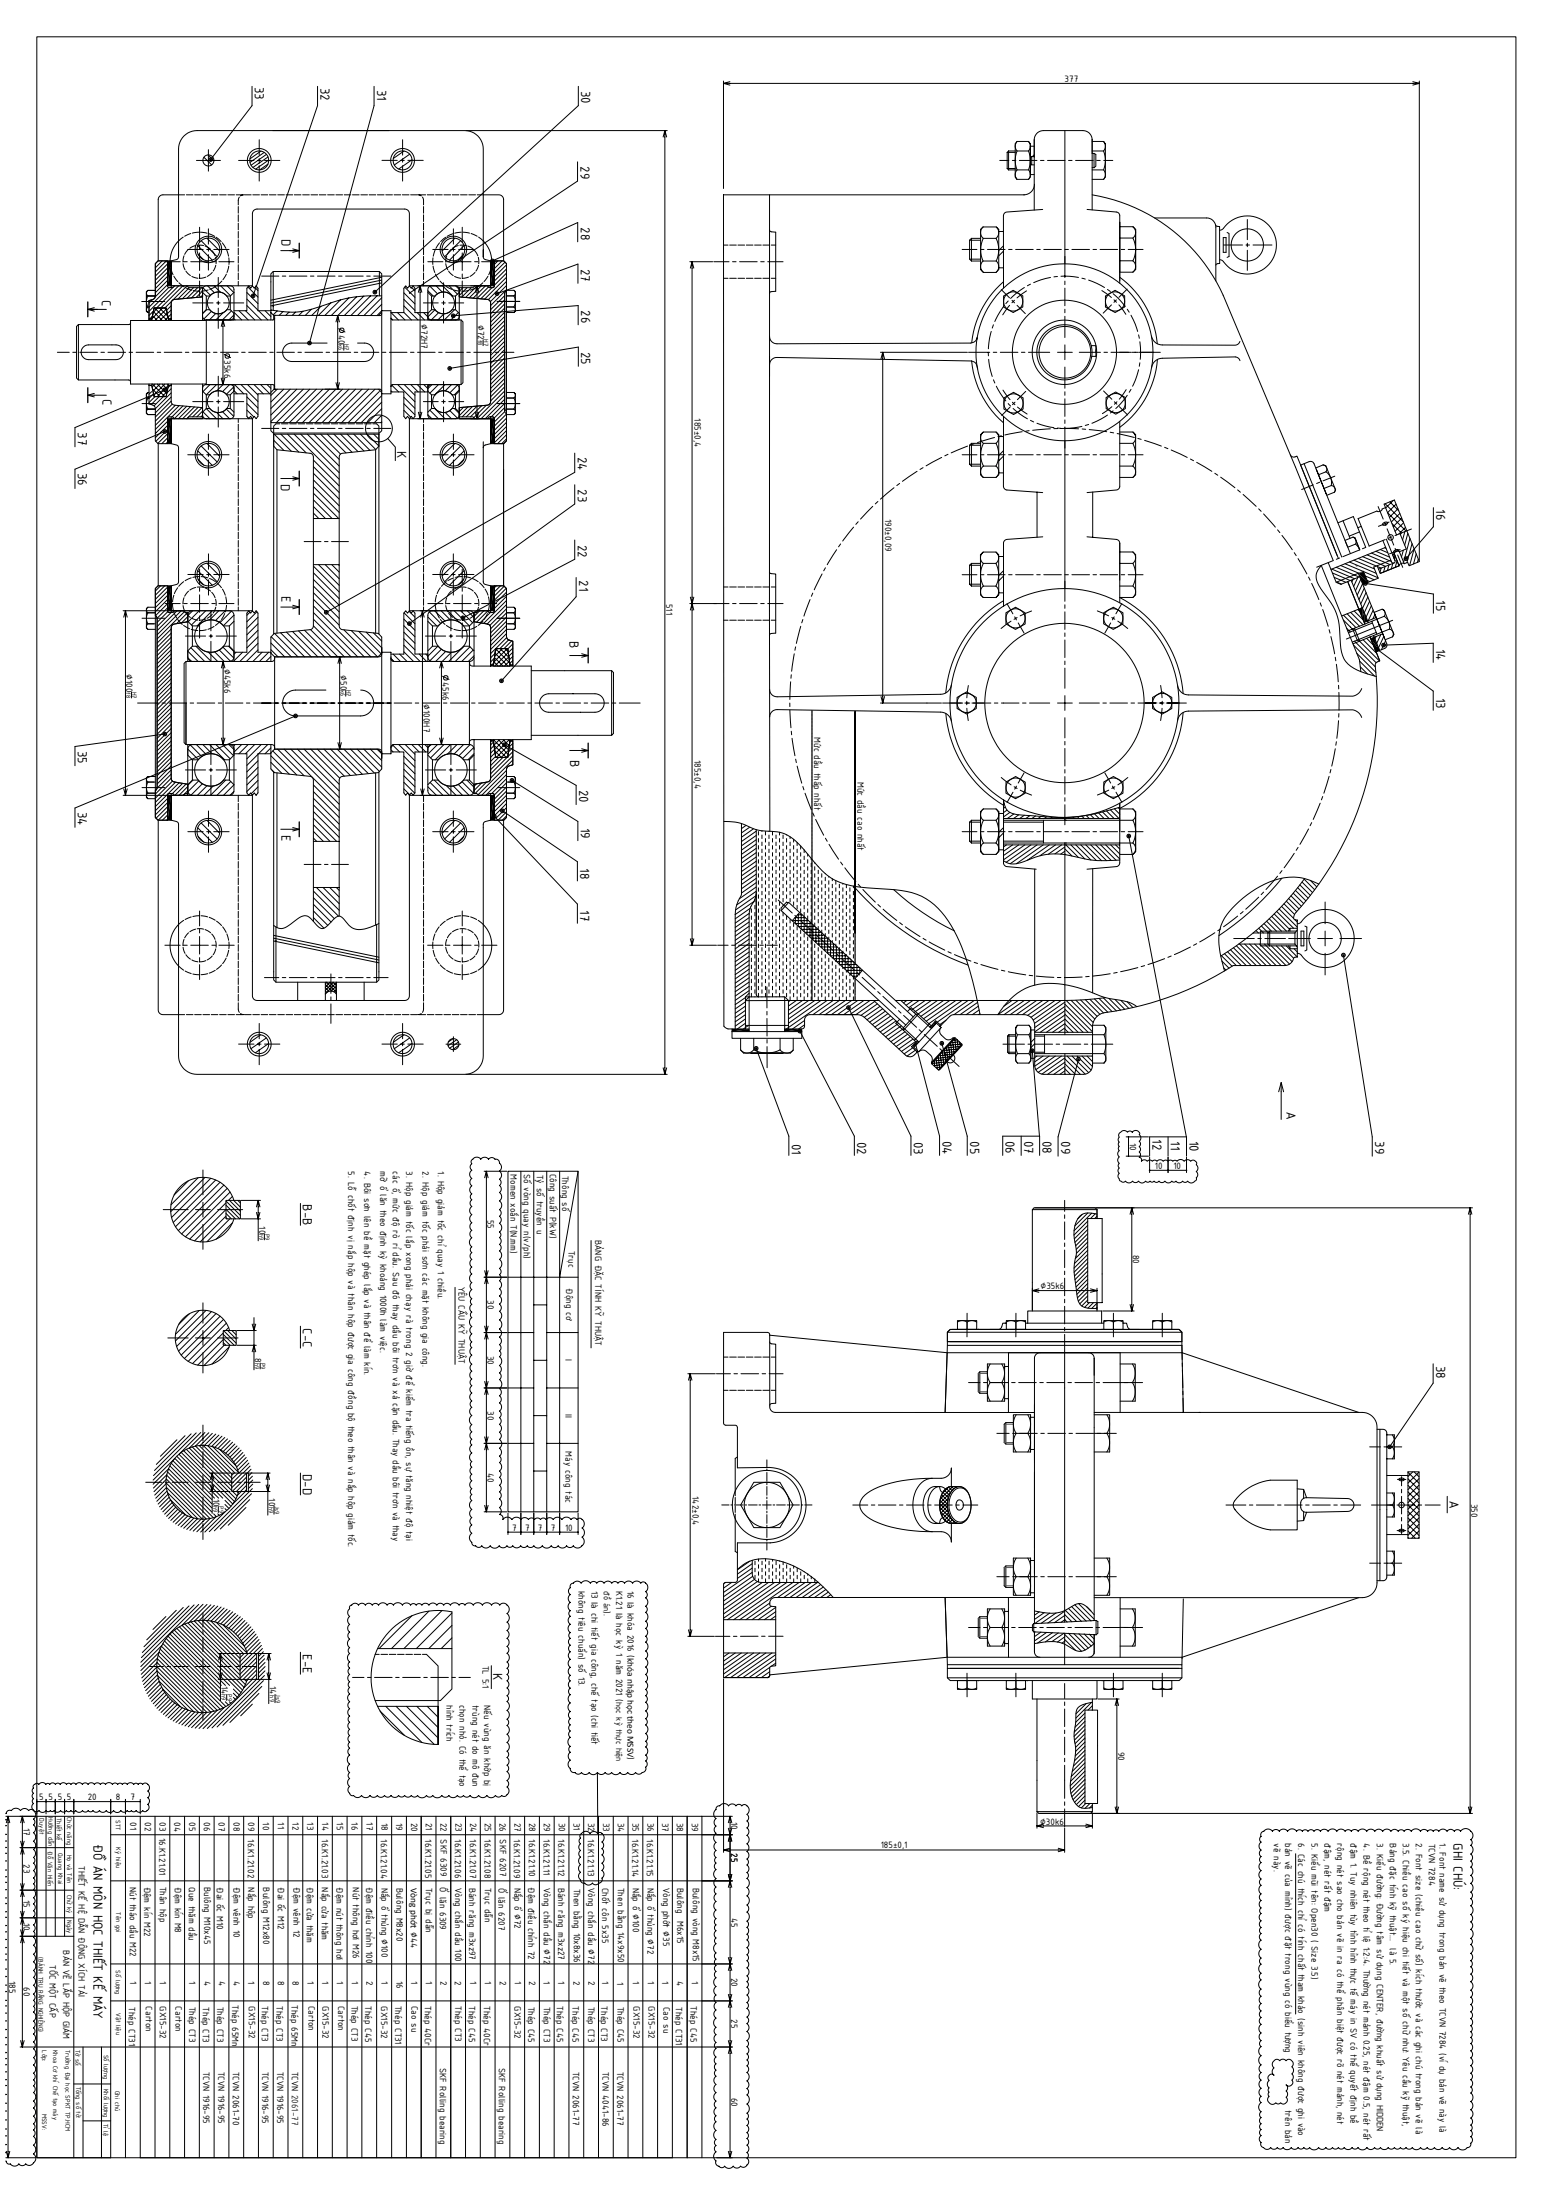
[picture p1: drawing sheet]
<svg xmlns="http://www.w3.org/2000/svg" width="841mm" height="1189mm" viewBox="0 0 841 1189" stroke-linecap="round" stroke-linejoin="round" font-family="sans-serif">
<defs><g id="words">
<g font-size="7.7">
<text x="138" y="47" transform="rotate(90 138 47)">33</text>
<text x="174" y="48" transform="rotate(90 174 48)">32</text>
<text x="204" y="49" transform="rotate(90 204 49)">31</text>
<text x="315" y="49" transform="rotate(90 315 49)">30</text>
<text x="314" y="90" transform="rotate(90 314 90)">29</text>
<text x="314" y="123" transform="rotate(90 314 123)">28</text>
<text x="152" y="129" transform="rotate(90 152 129)">D</text>
<text x="315" y="146" transform="rotate(90 315 146)">27</text>
<text x="55" y="162" transform="rotate(90 55 162)">C</text>
<text x="315" y="168" transform="rotate(90 315 168)">26</text>
<text x="315" y="190" transform="rotate(90 315 190)">25</text>
<text x="56" y="216" transform="rotate(90 56 216)">C</text>
<text x="42" y="234" transform="rotate(90 42 234)">37</text>
<text x="215" y="244" transform="rotate(90 215 244)">K</text>
<text x="313" y="247" transform="rotate(90 313 247)">24</text>
<text x="42" y="256" transform="rotate(90 42 256)">36</text>
<text x="152" y="262" transform="rotate(90 152 262)">D</text>
<text x="313" y="265" transform="rotate(90 313 265)">23</text>
<text x="778" y="276" transform="rotate(90 778 276)">16</text>
<text x="313" y="295" transform="rotate(90 313 295)">22</text>
<text x="314" y="314" transform="rotate(90 314 314)">21</text>
<text x="153" y="323" transform="rotate(90 153 323)">E</text>
<text x="778" y="325" transform="rotate(90 778 325)">15</text>
<text x="308" y="347" transform="rotate(90 308 347)">B</text>
<text x="778" y="351" transform="rotate(90 778 351)">14</text>
<text x="778" y="378" transform="rotate(90 778 378)">13</text>
<text x="42" y="407" transform="rotate(90 42 407)">35</text>
<text x="309" y="412" transform="rotate(90 309 412)">B</text>
<text x="314" y="428" transform="rotate(90 314 428)">20</text>
<text x="42" y="440" transform="rotate(90 42 440)">34</text>
<text x="314" y="448" transform="rotate(90 314 448)">19</text>
<text x="152" y="452" transform="rotate(90 152 452)">E</text>
<text x="314" y="470" transform="rotate(90 314 470)">18</text>
<text x="314" y="493" transform="rotate(90 314 493)">17</text>
<text x="697" y="602" transform="rotate(90 697 602)">A</text>
<text x="510" y="618" transform="rotate(90 510 618)">04</text>
<text x="545" y="618" transform="rotate(90 545 618)">06</text>
<text x="555" y="618" transform="rotate(90 555 618)">07</text>
<text x="565" y="618" transform="rotate(90 565 618)">08</text>
<text x="624" y="617" transform="rotate(90 624 617)">12</text>
<text x="644" y="618" transform="rotate(90 644 618)">10</text>
<text x="429" y="619" transform="rotate(90 429 619)">01</text>
<text x="464" y="618" transform="rotate(90 464 618)">02</text>
<text x="495" y="618" transform="rotate(90 495 618)">03</text>
<text x="525" y="618" transform="rotate(90 525 618)">05</text>
<text x="575" y="618" transform="rotate(90 575 618)">09</text>
<text x="634" y="618" transform="rotate(90 634 618)">11</text>
<text x="745" y="618" transform="rotate(90 745 618)">39</text>
<text x="164" y="652" transform="rotate(90 164 652)">B-B</text>
<text x="164" y="719" transform="rotate(90 164 719)">C-C</text>
<text x="778" y="740" transform="rotate(90 778 740)">38</text>
<text x="164" y="798" transform="rotate(90 164 798)">D-D</text>
<text x="785" y="813" transform="rotate(90 785 813)">A</text>
<text x="164" y="896" transform="rotate(90 164 896)">E-E</text>
<text x="267" y="906" transform="rotate(90 267 906)">K</text>
<text x="51" y="999" transform="rotate(90 51 999)">ĐỒ ÁN MÔN HỌC THIẾT KẾ MÁY</text>
<text x="787" y="998" transform="rotate(90 787 998)">GHI CHÚ:</text>
</g>
<g font-size="5.4">
<text x="577" y="45">377</text>
<text x="228" y="176" transform="rotate(90 228 176)">∅72H7</text>
<text x="259" y="176" transform="rotate(90 259 176)">∅72</text>
<text x="183" y="181" transform="rotate(90 183 181)">40</text>
<text x="121" y="195" transform="rotate(90 121 195)">35k6</text>
<text x="376" y="227" transform="rotate(90 376 227)">185±0,4</text>
<text x="479" y="281" transform="rotate(90 479 281)">190±0,09</text>
<text x="361" y="327" transform="rotate(90 361 327)">511</text>
<text x="68" y="365" transform="rotate(90 68 365)">∅100</text>
<text x="121" y="362" transform="rotate(90 121 362)">∅45k6</text>
<text x="184" y="366" transform="rotate(90 184 366)">∅50</text>
<text x="240" y="370" transform="rotate(90 240 370)">45k6</text>
<text x="229" y="382" transform="rotate(90 229 382)">∅100H7</text>
<text x="441" y="399" transform="rotate(90 441 399)">Mức dầu thấp nhất</text>
<text x="376" y="412" transform="rotate(90 376 412)">185±0,4</text>
<text x="464" y="423" transform="rotate(90 464 423)">Mức dầu cao nhất</text>
<text x="612" y="619" transform="rotate(90 612 619)">10</text>
<text x="189" y="635" transform="rotate(90 189 635)">5. Lỗ chốt định vị nắp hộp và thân hộp được gia công đồng bộ theo thân và nắp hộp giảm tốc.</text>
<text x="197" y="635" transform="rotate(90 197 635)">4. Bôi sơn lên bề mặt ghép lắp và thân để làm kín.</text>
<text x="206" y="635" transform="rotate(90 206 635)">mỡ ổ lăn theo định kỳ khoảng 1000h làm việc.</text>
<text x="213" y="635" transform="rotate(90 213 635)">các ổ, mức độ rò rỉ dầu. Sau đó thay dầu bôi trơn và xả cặn dầu. Thay dầu bôi trơn và thay</text>
<text x="220" y="635" transform="rotate(90 220 635)">3. Hộp giảm tốc lắp xong phải chạy rà trong 2 giờ để kiểm tra tiếng ồn, sự tăng nhiệt độ tại</text>
<text x="229" y="635" transform="rotate(90 229 635)">2. Hộp giảm tốc phải sơn các mặt không gia công.</text>
<text x="237" y="635" transform="rotate(90 237 635)">1. Hộp giảm tốc chỉ quay 1 chiều.</text>
<text x="284" y="636" transform="rotate(90 284 636)">Số vòng quay n(v/ph)</text>
<text x="298" y="636" transform="rotate(90 298 636)">Công suất P(kW)</text>
<text x="625" y="633">10</text>
<text x="635" y="633">10</text>
<text x="276" y="636" transform="rotate(90 276 636)">Momen xoắn T(N.mm)</text>
<text x="291" y="636" transform="rotate(90 291 636)">Tỷ số truyền u</text>
<text x="304" y="637" transform="rotate(90 304 637)">Thông số</text>
<text x="140" y="664" transform="rotate(90 140 664)">10</text>
<text x="264" y="661" transform="rotate(90 264 661)">55</text>
<text x="322" y="672" transform="rotate(90 322 672)">BẢNG ĐẶC TÍNH KỸ THUẬT</text>
<text x="308" y="678" transform="rotate(90 308 678)">Trục</text>
<text x="614" y="680" transform="rotate(90 614 680)">80</text>
<text x="248" y="697" transform="rotate(90 248 697)">YÊU CẦU KỸ THUẬT</text>
<text x="307" y="698" transform="rotate(90 307 698)">Động cơ</text>
<text x="563" y="698">∅35k6</text>
<text x="264" y="704" transform="rotate(90 264 704)">30</text>
<text x="138" y="736" transform="rotate(90 138 736)">8</text>
<text x="264" y="734" transform="rotate(90 264 734)">30</text>
<text x="306" y="736" transform="rotate(90 306 736)">I</text>
<text x="264" y="764" transform="rotate(90 264 764)">30</text>
<text x="306" y="766" transform="rotate(90 306 766)">II</text>
<text x="306" y="786" transform="rotate(90 306 786)">Máy công tác</text>
<text x="264" y="798" transform="rotate(90 264 798)">40</text>
<text x="115" y="812" transform="rotate(90 115 812)">10</text>
<text x="146" y="812" transform="rotate(90 146 812)">10</text>
<text x="375" y="810" transform="rotate(90 375 810)">142±0,4</text>
<text x="797" y="815" transform="rotate(90 797 815)">350</text>
<text x="277" y="829">7</text>
<text x="284" y="829">7</text>
<text x="291" y="829">7</text>
<text x="298" y="829">7</text>
<text x="306" y="829">10</text>
<text x="313" y="862" transform="rotate(90 313 862)">không tiêu chuẩn) số 13.</text>
<text x="320" y="862" transform="rotate(90 320 862)">13 là chi tiết gia công, chế tạo (chi tiết</text>
<text x="334" y="862" transform="rotate(90 334 862)">K1.21 là học kỳ 1 năm 2021 (học kỳ thực hiện</text>
<text x="340" y="862" transform="rotate(90 340 862)">16 là khóa 2016 (khóa nhập học theo MSSV)</text>
<text x="261" y="902" transform="rotate(90 261 902)">TL 5:1</text>
<text x="120" y="913" transform="rotate(90 120 913)">14</text>
<text x="146" y="913" transform="rotate(90 146 913)">14</text>
<text x="242" y="924" transform="rotate(90 242 924)">hình trích</text>
<text x="249" y="924" transform="rotate(90 249 924)">chọn nhỏ. Có thể tạo</text>
<text x="256" y="924" transform="rotate(90 256 924)">trùng nét do mô đun</text>
<text x="262" y="924" transform="rotate(90 262 924)">Nếu vùng ăn khớp bị</text>
<text x="605" y="949" transform="rotate(90 605 949)">90</text>
<text x="21" y="975">5</text>
<text x="26" y="975">5</text>
<text x="31" y="975">5</text>
<text x="36" y="975">5</text>
<text x="48" y="975">20</text>
<text x="63" y="975">8</text>
<text x="71" y="975">7</text>
<text x="70" y="987" transform="rotate(90 70 987)">01</text>
<text x="78" y="987" transform="rotate(90 78 987)">02</text>
<text x="86" y="987" transform="rotate(90 86 987)">03</text>
<text x="94" y="987" transform="rotate(90 94 987)">04</text>
<text x="102" y="987" transform="rotate(90 102 987)">05</text>
<text x="110" y="987" transform="rotate(90 110 987)">06</text>
<text x="118" y="987" transform="rotate(90 118 987)">07</text>
<text x="126" y="987" transform="rotate(90 126 987)">08</text>
<text x="134" y="987" transform="rotate(90 134 987)">09</text>
<text x="142" y="987" transform="rotate(90 142 987)">10</text>
<text x="150" y="987" transform="rotate(90 150 987)">11</text>
<text x="158" y="987" transform="rotate(90 158 987)">12</text>
<text x="166" y="987" transform="rotate(90 166 987)">13</text>
<text x="174" y="987" transform="rotate(90 174 987)">14</text>
<text x="182" y="987" transform="rotate(90 182 987)">15</text>
<text x="190" y="987" transform="rotate(90 190 987)">16</text>
<text x="198" y="987" transform="rotate(90 198 987)">17</text>
<text x="207" y="987" transform="rotate(90 207 987)">18</text>
<text x="215" y="987" transform="rotate(90 215 987)">19</text>
<text x="223" y="987" transform="rotate(90 223 987)">20</text>
<text x="231" y="987" transform="rotate(90 231 987)">21</text>
<text x="239" y="987" transform="rotate(90 239 987)">22</text>
<text x="247" y="987" transform="rotate(90 247 987)">23</text>
<text x="255" y="987" transform="rotate(90 255 987)">24</text>
<text x="263" y="987" transform="rotate(90 263 987)">25</text>
<text x="271" y="987" transform="rotate(90 271 987)">26</text>
<text x="279" y="987" transform="rotate(90 279 987)">27</text>
<text x="287" y="987" transform="rotate(90 287 987)">28</text>
<text x="295" y="987" transform="rotate(90 295 987)">29</text>
<text x="303" y="987" transform="rotate(90 303 987)">30</text>
<text x="311" y="987" transform="rotate(90 311 987)">31</text>
<text x="319" y="987" transform="rotate(90 319 987)">32</text>
<text x="327" y="987" transform="rotate(90 327 987)">33</text>
<text x="335" y="987" transform="rotate(90 335 987)">34</text>
<text x="343" y="987" transform="rotate(90 343 987)">35</text>
<text x="351" y="987" transform="rotate(90 351 987)">36</text>
<text x="359" y="987" transform="rotate(90 359 987)">37</text>
<text x="367" y="987" transform="rotate(90 367 987)">38</text>
<text x="375" y="987" transform="rotate(90 375 987)">39</text>
<text x="396" y="987" transform="rotate(90 396 987)">10</text>
<text x="563" y="988">∅30k6</text>
<text x="13" y="990" transform="rotate(90 13 990)">17</text>
<text x="86" y="996" transform="rotate(90 86 996)">16.K1.21.01</text>
<text x="134" y="996" transform="rotate(90 134 996)">16.K1.21.02</text>
<text x="174" y="996" transform="rotate(90 174 996)">16.K1.21.03</text>
<text x="206" y="996" transform="rotate(90 206 996)">16.K1.21.04</text>
<text x="230" y="996" transform="rotate(90 230 996)">16.K1.21.05</text>
<text x="239" y="996" transform="rotate(90 239 996)">SKF 6309</text>
<text x="246" y="996" transform="rotate(90 246 996)">16.K1.21.06</text>
<text x="254" y="996" transform="rotate(90 254 996)">16.K1.21.07</text>
<text x="262" y="996" transform="rotate(90 262 996)">16.K1.21.08</text>
<text x="271" y="996" transform="rotate(90 271 996)">SKF 6207</text>
<text x="278" y="996" transform="rotate(90 278 996)">16.K1.21.09</text>
<text x="286" y="996" transform="rotate(90 286 996)">16.K1.21.10</text>
<text x="294" y="996" transform="rotate(90 294 996)">16.K1.21.11</text>
<text x="302" y="996" transform="rotate(90 302 996)">16.K1.21.12</text>
<text x="318" y="996" transform="rotate(90 318 996)">16.K1.21.13</text>
<text x="342" y="996" transform="rotate(90 342 996)">16.K1.21.14</text>
<text x="350" y="996" transform="rotate(90 350 996)">16.K1.21.15</text>
<text x="477" y="1001">185±0,1</text>
<text x="690" y="999" transform="rotate(90 690 999)">vẽ này.</text>
<text x="696" y="999" transform="rotate(90 696 999)">bản vẽ của mình) được đặt trong vùng có biểu tượng</text>
<text x="703" y="999" transform="rotate(90 703 999)">6. Các chú thích chỉ có tính chất tham khảo (sinh viên không được ghi vào</text>
<text x="710" y="999" transform="rotate(90 710 999)">5. Kiểu mũi tên: Open30 ( Size 3.5)</text>
<text x="717" y="999" transform="rotate(90 717 999)">đậm, nét rất đậm</text>
<text x="724" y="999" transform="rotate(90 724 999)">rộng nét sao cho bản vẽ in ra có thể phân biệt được rõ nét mảnh, nét</text>
<text x="731" y="999" transform="rotate(90 731 999)">đậm 1. Tuy nhiên tùy tình hình thực tế máy in SV có thể quyết định bề</text>
<text x="738" y="999" transform="rotate(90 738 999)">4. Bề rộng nét theo tỉ lệ 1:2:4. Thường nét mảnh 0.25, nét đậm 0.5, nét rất</text>
<text x="746" y="999" transform="rotate(90 746 999)">3. Kiểu đường: Đường tâm sử dụng CENTER, đường khuất sử dụng HIDDEN</text>
<text x="753" y="999" transform="rotate(90 753 999)">Bảng đặc tính kỹ thuật...</text>
<text x="760" y="999" transform="rotate(90 760 999)">3.5. Chiều cao số ký hiệu chi tiết và một số chữ như: Yêu cầu kỹ thuật,</text>
<text x="767" y="999" transform="rotate(90 767 999)">2. Font size (chiều cao chữ số) kích thước và các ghi chú trong bản vẽ là</text>
<text x="774" y="999" transform="rotate(90 774 999)">TCVN 7284</text>
<text x="780" y="999" transform="rotate(90 780 999)">1. Font name sử dụng trong bản vẽ theo TCVN 7284 (ví dụ bản vẽ này là</text>
<text x="396" y="1004" transform="rotate(90 396 1004)">25</text>
<text x="13" y="1010" transform="rotate(90 13 1010)">23</text>
<text x="43" y="1011" transform="rotate(90 43 1011)">THIẾT KẾ HỆ DẪN ĐỘNG XÍCH TẢI</text>
<text x="70" y="1022" transform="rotate(90 70 1022)">Nút tháo dầu M22</text>
<text x="78" y="1022" transform="rotate(90 78 1022)">Đệm kín M22</text>
<text x="87" y="1022" transform="rotate(90 87 1022)">Thân hộp</text>
<text x="95" y="1022" transform="rotate(90 95 1022)">Đệm kín M8</text>
<text x="102" y="1022" transform="rotate(90 102 1022)">Que thăm dầu</text>
<text x="111" y="1022" transform="rotate(90 111 1022)">Bulông M10x45</text>
<text x="117" y="1022" transform="rotate(90 117 1022)">Đai ốc M10</text>
<text x="126" y="1022" transform="rotate(90 126 1022)">Đệm vênh 10</text>
<text x="134" y="1022" transform="rotate(90 134 1022)">Nắp hộp</text>
<text x="143" y="1022" transform="rotate(90 143 1022)">Bulông M12x80</text>
<text x="150" y="1022" transform="rotate(90 150 1022)">Đai ốc M12</text>
<text x="159" y="1022" transform="rotate(90 159 1022)">Đệm vênh 12</text>
<text x="166" y="1022" transform="rotate(90 166 1022)">Đệm cửa thăm</text>
<text x="174" y="1022" transform="rotate(90 174 1022)">Nắp cửa thăm</text>
<text x="182" y="1022" transform="rotate(90 182 1022)">Đệm nút thông hơi</text>
<text x="191" y="1022" transform="rotate(90 191 1022)">Nút thông hơi M26</text>
<text x="198" y="1022" transform="rotate(90 198 1022)">Đệm điều chỉnh 100</text>
<text x="207" y="1023" transform="rotate(90 207 1023)">Nắp ổ thủng ∅100</text>
<text x="215" y="1023" transform="rotate(90 215 1023)">Bulông M8x20</text>
<text x="231" y="1023" transform="rotate(90 231 1023)">Trục bị dẫn</text>
<text x="238" y="1022" transform="rotate(90 238 1022)">Ổ lăn 6309</text>
<text x="247" y="1023" transform="rotate(90 247 1023)">Vòng chắn dầu 100</text>
<text x="254" y="1023" transform="rotate(90 254 1023)">Bánh răng m3xz97</text>
<text x="263" y="1023" transform="rotate(90 263 1023)">Trục dẫn</text>
<text x="270" y="1023" transform="rotate(90 270 1023)">Ổ lăn 6207</text>
<text x="279" y="1023" transform="rotate(90 279 1023)">Nắp ổ ∅72</text>
<text x="286" y="1022" transform="rotate(90 286 1022)">Đệm điều chỉnh 72</text>
<text x="295" y="1023" transform="rotate(90 295 1023)">Vòng chắn dầu ∅72</text>
<text x="302" y="1023" transform="rotate(90 302 1023)">Bánh răng m3xz27</text>
<text x="311" y="1023" transform="rotate(90 311 1023)">Then bằng 10x8x36</text>
<text x="319" y="1023" transform="rotate(90 319 1023)">Vòng chắn dầu ∅72</text>
<text x="326" y="1023" transform="rotate(90 326 1023)">Chốt côn 5x35</text>
<text x="335" y="1023" transform="rotate(90 335 1023)">Then bằng 14x9x50</text>
<text x="343" y="1023" transform="rotate(90 343 1023)">Nắp ổ ∅100</text>
<text x="351" y="1023" transform="rotate(90 351 1023)">Nắp ổ thủng ∅72</text>
<text x="359" y="1023" transform="rotate(90 359 1023)">Vòng phớt ∅35</text>
<text x="367" y="1023" transform="rotate(90 367 1023)">Bulông</text>
<text x="375" y="1023" transform="rotate(90 375 1023)">Bulông vòng M8x15</text>
<text x="13" y="1029" transform="rotate(90 13 1029)">15</text>
<text x="13" y="1042" transform="rotate(90 13 1042)">10</text>
<text x="367" y="1041" transform="rotate(90 367 1041)">M6x15</text>
<text x="396" y="1039" transform="rotate(90 396 1039)">45</text>
<text x="753" y="1055" transform="rotate(90 753 1055)">là 5.</text>
<text x="34" y="1056" transform="rotate(90 34 1056)">BẢN VẼ LẮP HỘP GIẢM</text>
<text x="27" y="1065" transform="rotate(90 27 1065)">TỐC MỘT CẤP</text>
<text x="5" y="1073" transform="rotate(90 5 1073)">185</text>
<text x="70" y="1073" transform="rotate(90 70 1073)">1</text>
<text x="78" y="1073" transform="rotate(90 78 1073)">1</text>
<text x="86" y="1073" transform="rotate(90 86 1073)">1</text>
<text x="102" y="1073" transform="rotate(90 102 1073)">1</text>
<text x="110" y="1073" transform="rotate(90 110 1073)">4</text>
<text x="118" y="1073" transform="rotate(90 118 1073)">4</text>
<text x="126" y="1073" transform="rotate(90 126 1073)">4</text>
<text x="134" y="1073" transform="rotate(90 134 1073)">1</text>
<text x="142" y="1073" transform="rotate(90 142 1073)">8</text>
<text x="150" y="1073" transform="rotate(90 150 1073)">8</text>
<text x="158" y="1073" transform="rotate(90 158 1073)">8</text>
<text x="166" y="1073" transform="rotate(90 166 1073)">1</text>
<text x="174" y="1073" transform="rotate(90 174 1073)">1</text>
<text x="182" y="1073" transform="rotate(90 182 1073)">1</text>
<text x="190" y="1073" transform="rotate(90 190 1073)">1</text>
<text x="198" y="1073" transform="rotate(90 198 1073)">2</text>
<text x="207" y="1073" transform="rotate(90 207 1073)">1</text>
<text x="215" y="1073" transform="rotate(90 215 1073)">16</text>
<text x="223" y="1073" transform="rotate(90 223 1073)">1</text>
<text x="231" y="1073" transform="rotate(90 231 1073)">1</text>
<text x="239" y="1073" transform="rotate(90 239 1073)">2</text>
<text x="246" y="1073" transform="rotate(90 246 1073)">2</text>
<text x="255" y="1073" transform="rotate(90 255 1073)">1</text>
<text x="263" y="1073" transform="rotate(90 263 1073)">1</text>
<text x="271" y="1073" transform="rotate(90 271 1073)">2</text>
<text x="279" y="1073" transform="rotate(90 279 1073)">1</text>
<text x="287" y="1073" transform="rotate(90 287 1073)">2</text>
<text x="294" y="1073" transform="rotate(90 294 1073)">1</text>
<text x="302" y="1073" transform="rotate(90 302 1073)">1</text>
<text x="311" y="1073" transform="rotate(90 311 1073)">2</text>
<text x="319" y="1073" transform="rotate(90 319 1073)">2</text>
<text x="326" y="1073" transform="rotate(90 326 1073)">1</text>
<text x="334" y="1073" transform="rotate(90 334 1073)">1</text>
<text x="343" y="1073" transform="rotate(90 343 1073)">1</text>
<text x="351" y="1073" transform="rotate(90 351 1073)">1</text>
<text x="359" y="1073" transform="rotate(90 359 1073)">1</text>
<text x="367" y="1073" transform="rotate(90 367 1073)">4</text>
<text x="375" y="1073" transform="rotate(90 375 1073)">1</text>
<text x="396" y="1071" transform="rotate(90 396 1071)">20</text>
<text x="13" y="1076" transform="rotate(90 13 1076)">60</text>
<text x="70" y="1087" transform="rotate(90 70 1087)">Thép CT31</text>
<text x="79" y="1087" transform="rotate(90 79 1087)">Carton</text>
<text x="87" y="1087" transform="rotate(90 87 1087)">GX15-32</text>
<text x="95" y="1087" transform="rotate(90 95 1087)">Carton</text>
<text x="102" y="1087" transform="rotate(90 102 1087)">Thép CT3</text>
<text x="110" y="1087" transform="rotate(90 110 1087)">Thép CT3</text>
<text x="118" y="1087" transform="rotate(90 118 1087)">Thép CT3</text>
<text x="126" y="1086" transform="rotate(90 126 1086)">Thép 65Mn</text>
<text x="135" y="1087" transform="rotate(90 135 1087)">GX15-32</text>
<text x="142" y="1087" transform="rotate(90 142 1087)">Thép CT3</text>
<text x="150" y="1087" transform="rotate(90 150 1087)">Thép CT3</text>
<text x="158" y="1086" transform="rotate(90 158 1086)">Thép 65Mn</text>
<text x="167" y="1086" transform="rotate(90 167 1086)">Carton</text>
<text x="175" y="1087" transform="rotate(90 175 1087)">GX15-32</text>
<text x="183" y="1086" transform="rotate(90 183 1086)">Carton</text>
<text x="190" y="1087" transform="rotate(90 190 1087)">Thép CT3</text>
<text x="198" y="1087" transform="rotate(90 198 1087)">Thép C45</text>
<text x="206" y="1087" transform="rotate(90 206 1087)">GX15-32</text>
<text x="214" y="1087" transform="rotate(90 214 1087)">Thép CT31</text>
<text x="223" y="1087" transform="rotate(90 223 1087)">Cao su</text>
<text x="230" y="1087" transform="rotate(90 230 1087)">Thép 40Cr</text>
<text x="246" y="1087" transform="rotate(90 246 1087)">Thép CT3</text>
<text x="254" y="1087" transform="rotate(90 254 1087)">Thép C45</text>
<text x="262" y="1087" transform="rotate(90 262 1087)">Thép 40Cr</text>
<text x="279" y="1087" transform="rotate(90 279 1087)">GX15-32</text>
<text x="286" y="1087" transform="rotate(90 286 1087)">Thép C45</text>
<text x="294" y="1087" transform="rotate(90 294 1087)">Thép CT3</text>
<text x="302" y="1087" transform="rotate(90 302 1087)">Thép C45</text>
<text x="310" y="1087" transform="rotate(90 310 1087)">Thép C45</text>
<text x="318" y="1087" transform="rotate(90 318 1087)">Thép CT3</text>
<text x="326" y="1087" transform="rotate(90 326 1087)">Thép CT3</text>
<text x="334" y="1087" transform="rotate(90 334 1087)">Thép C45</text>
<text x="343" y="1087" transform="rotate(90 343 1087)">GX15-32</text>
<text x="351" y="1087" transform="rotate(90 351 1087)">GX15-32</text>
<text x="359" y="1087" transform="rotate(90 359 1087)">Cao su</text>
<text x="366" y="1087" transform="rotate(90 366 1087)">Thép CT31</text>
<text x="374" y="1087" transform="rotate(90 374 1087)">Thép C45</text>
<text x="396" y="1094" transform="rotate(90 396 1094)">25</text>
<text x="238" y="1120" transform="rotate(90 238 1120)">SKF Rolling bearing</text>
<text x="270" y="1120" transform="rotate(90 270 1120)">SKF Rolling bearing</text>
<text x="110" y="1122" transform="rotate(90 110 1122)">TCVN 1916-95</text>
<text x="118" y="1122" transform="rotate(90 118 1122)">TCVN 1916-95</text>
<text x="126" y="1122" transform="rotate(90 126 1122)">TCVN 2061-70</text>
<text x="142" y="1122" transform="rotate(90 142 1122)">TCVN 1916-95</text>
<text x="150" y="1122" transform="rotate(90 150 1122)">TCVN 1916-95</text>
<text x="158" y="1122" transform="rotate(90 158 1122)">TCVN 2061-77</text>
<text x="310" y="1122" transform="rotate(90 310 1122)">TCVN 2061-77</text>
<text x="326" y="1122" transform="rotate(90 326 1122)">TCVN 4041-86</text>
<text x="334" y="1122" transform="rotate(90 334 1122)">TCVN 2061-77</text>
<text x="396" y="1136" transform="rotate(90 396 1136)">60</text>
<text x="696" y="1143" transform="rotate(90 696 1143)">trên bản</text>
</g>
<g font-size="5">
<text x="327" y="862" transform="rotate(90 327 862)">đồ án).</text>
<text x="223" y="1023" transform="rotate(90 223 1023)">Vòng phớt ∅44</text>
</g>
<g font-size="3.9">
<text x="21" y="985" transform="rotate(90 21 985)">Duyệt</text>
<text x="26" y="984" transform="rotate(90 26 984)">Hướng dẫn</text>
<text x="31" y="985" transform="rotate(90 31 985)">Thiết kế</text>
<text x="36" y="984" transform="rotate(90 36 984)">Chức năng</text>
<text x="63" y="986" transform="rotate(90 63 986)">STT</text>
<text x="63" y="1001" transform="rotate(90 63 1001)">Ký hiệu</text>
<text x="26" y="1003" transform="rotate(90 26 1003)">Đỗ Văn Hiến</text>
<text x="32" y="1004" transform="rotate(90 32 1004)">Quang Khai</text>
<text x="36" y="1005" transform="rotate(90 36 1005)">Họ và Tên</text>
<text x="36" y="1026" transform="rotate(90 36 1026)">Chữ ký</text>
<text x="63" y="1036" transform="rotate(90 63 1036)">Tên gọi</text>
<text x="36" y="1040" transform="rotate(90 36 1040)">Ngày</text>
<text x="21" y="1060" transform="rotate(90 21 1060)">(BÁNH TRỤ RĂNG NGHIÊNG)</text>
<text x="63" y="1067" transform="rotate(90 63 1067)">Số lượng</text>
<text x="63" y="1091" transform="rotate(90 63 1091)">Vật liệu</text>
<text x="23" y="1111" transform="rotate(90 23 1111)">Lớp:</text>
<text x="29" y="1110" transform="rotate(90 29 1110)">Khoa Cơ khí Chế tạo máy</text>
<text x="35" y="1110" transform="rotate(90 35 1110)">Trường Đại học SPKT TP.HCM</text>
<text x="41" y="1110" transform="rotate(90 41 1110)">Tờ số:</text>
<text x="56" y="1113" transform="rotate(90 56 1113)">Số lượng</text>
<text x="41" y="1130" transform="rotate(90 41 1130)">Tổng số tờ:</text>
<text x="56" y="1132" transform="rotate(90 56 1132)">Khối lượng</text>
<text x="62" y="1133" transform="rotate(90 62 1133)">Ghi chú</text>
<text x="23" y="1145" transform="rotate(90 23 1145)">MSSV:</text>
<text x="56" y="1150" transform="rotate(90 56 1150)">Tỉ lệ</text>
</g>
<g font-size="3.8">
<text x="259" y="184" transform="rotate(90 259 184)">f8</text>
<text x="262" y="184" transform="rotate(90 262 184)">H7</text>
<text x="183" y="186" transform="rotate(90 183 186)">k6</text>
<text x="187" y="186" transform="rotate(90 187 186)">H7</text>
<text x="68" y="375" transform="rotate(90 68 375)">f8</text>
<text x="72" y="375" transform="rotate(90 72 375)">H7</text>
<text x="184" y="374" transform="rotate(90 184 374)">k6</text>
<text x="188" y="374" transform="rotate(90 188 374)">H7</text>
<text x="140" y="668" transform="rotate(90 140 668)">h9</text>
<text x="144" y="668" transform="rotate(90 144 668)">P9</text>
<text x="138" y="738" transform="rotate(90 138 738)">h9</text>
<text x="141" y="738" transform="rotate(90 141 738)">P9</text>
<text x="115" y="816" transform="rotate(90 115 816)">h9</text>
<text x="119" y="816" transform="rotate(90 119 816)">P9</text>
<text x="149" y="816" transform="rotate(90 149 816)">Js9</text>
<text x="146" y="816" transform="rotate(90 146 816)">h9</text>
<text x="120" y="918" transform="rotate(90 120 918)">h9</text>
<text x="123" y="918" transform="rotate(90 123 918)">P9</text>
<text x="149" y="918" transform="rotate(90 149 918)">Js9</text>
<text x="146" y="918" transform="rotate(90 146 918)">h9</text>
</g>
</g></defs>
<g fill="none" stroke="#000" stroke-width=".54">
<path d="M20 20h801v1149h-801zM136 47v10l-22 29M172 47v10l-35 103M203 47v10l-35 129M313 47v10l-110 101M392 44v58M392 45h377M395 44l-3 1 3 1M765 44l4 1-4 1M769 44v260M140 76v8M148 71h104a10 10 0 0 1 10 10v58v-4"/>
<path d="M211 71h-104a10 10 0 0 0-10 10v58M218 76v8M252 71h109M359 74l1-3 1 3M360 71v511M551 77l-1 1v18l1 1a4 4 0 0 1 0-5M551 77a4 4 0 0 0 0 5M551 77h6M558 79h2M577 71v79M591 76a5 5 0 0 0-5-5h-21a5 5 0 0 0-5 5v38M591 75v39"/>
<path d="M591 77h7M106 87h13M110 85l5 4M113 84l3 3M113 81v12M114 86v1zM129 87h9M139 87h2M140 86v2M140 90v8M141 82l-6 4M143 83l-8 5"/>
<path d="M143 87h9M144 84l-8 5M145 89l-4 3M145 85l-8 6M145 87l-7 5M207 87h8M217 87h2M218 86v2M218 90v8M219 82l-6 4M221 87h8M222 84l-8 5"/>
<path d="M223 87l-7 5M313 88v10l-91 61M541 87h5M545 91h5M545 91l1 1M545 83h5M545 83v8M546 82h4M546 92h4M546 82l-1 1M546 82v10M548 87h2"/>
<path d="M551 82l-1 4 1 6M551 82h6M551 97h6M551 92h6M552 87h10M557 82l1 4-1 6a4 4 0 0 1 0 5M557 82a4 4 0 0 0 0-5l1 1v18l-1 1M558 95h2M558 89h.1M559 85l-1 1v3h1M559 89h1M559 85v4"/>
<path d="M560 84l-1 1M560 85h-1M560 100a6 6 0 0 1-6 6M563 87h2M567 87h10M579 87h2M582 87h10M591 83h1v8M591 82h7M591 97h7M591 92h7M591 91h1"/>
<path d="M592 83l1 1v6l-1 1M594 87h2M598 82l1 4-1 6a4 4 0 0 1 0 5M598 82a4 4 0 0 0 0-5l1 1v18l-1 1M598 87h5M100 106h-12l-2 1v34M101 106h4M105 106h4M110 106h3M114 106h4M119 106h4M123 106h4"/>
<path d="M128 106h3M129 112v3M129 116v4M130 107l-1 4M132 106h-2M132 106h4M137 106h4M141 106h4M146 106h3M150 106h4M155 106h3M159 106h4"/>
<path d="M164 106h4M168 106h4M173 106h3M177 106h4M182 106h4M186 106h4M191 106h3M195 106h4M200 106h3M204 106h4M209 106h4M213 106h4"/>
<path d="M218 106h3M222 106h4M226 106h2M227 106h4M229 107v4M229 112v3M229 116v4M231 106h4M236 106h3M240 106h4M245 106h3M249 106h4"/>
<path d="M254 106h4M258 106h12h1l2 1v34M417 106v344M555 106h-163v450l2 1h12M565 113l-20 2-1 1-1 40M589 113l16 2 1 1v37M591 106a95 95 0 0 1 71 54l40 93 20 51-9 3M625 118h28a5 5 0 0 1 5 5v29M675 119v11M97 135l-1 5-3 1M99 128a16 16 0 0 0-7 17M100 139l-1 3"/>
<path d="M102 135h8M102 135l-2 3M103 126l-3 2M106 133l-3 1M107 133h3M107 133l8 8M107 138l3 3M108 126h-4M108 123v8M108 133v2M108 137v10M109 126h3"/>
<path d="M109 130l9 9M111 133l3 2M112 135h2M112 129l7 7M113 124v8M113 134v2M113 138v8M113 127l3 1M115 136l1 3M116 135h8M117 139v4M117 129l3 2"/>
<path d="M120 132l2 3M123 135l1 4M124 140v3M129 121v4M129 125v4M129 130v3M129 134v4M129 139v3M152 136h10M159 135l3 1-3 1M229 121v4M229 125v4"/>
<path d="M229 130v3M229 134v4M229 139v3M234 135h9M234 140v3M236 135l-1 4M238 132l-2 3M241 129l-2 2M242 139l-1 3M244 135l-2 3M245 135h1M245 127l-3 1"/>
<path d="M246 124v8M246 134v2M246 138v8M246 129l-7 7M248 133l-3 1M248 135h9M249 133h3M249 130l-8 9M250 126h-4M250 123v8M250 133v2M250 137v10"/>
<path d="M251 126h3M251 138l-3 3M251 133l-8 8M253 133l3 2M255 126l3 2M257 136l2 3M259 139v4M259 128a16 16 0 0 1 7 17M262 139v1l4 1M313 131v-10l-46 20M392 133h2M395 133h4"/>
<path d="M400 133h3M404 133h4M409 133h3M413 133h4M417 125l3 1v32h-3v1M418 133h2M521 135h8M525 130v10l1 1M525 130h6M526 129l-1 1M526 129h5M526 129v12"/>
<path d="M531 135h2M532 123a4 4 0 0 0 0 6 15 15 0 0 0 0 12M532 123l-1 1v22l2 2a4 4 0 0 1-1-7M532 123h7M532 129h7M535 135h9M539 129a14 14 0 0 1 0 12M539 129a4 4 0 0 0 0-6l2 1v22l-2 2M541 125h2M543 133l-2 3M543 136l-2 3M546 135h2"/>
<path d="M550 135h10M561 135h2M565 135h10M577 135h2M580 135h10M592 135h2M596 135h9M606 129h7M606 123h7M607 135h2M611 135h8M615 124v22l-2 1"/>
<path d="M615 124l-2-1a4 4 0 0 1 0 6 13 13 0 0 1 0 12M615 124v22M658 122l1 1h1v20l-2 1M661 125l1-1a16 16 0 0 1 24-3 16 16 0 0 1 0 24 16 16 0 0 1-24-4h-1M662 129h2v8h-2zM663 133h10M665 126h1v13h-1M675 133h2M675 132v2M675 136v10M679 133h10M80 157l-1 1v11h1l-1-1 1-2"/>
<path d="M80 157l-1 2 1 1M80 157h4M88 141l-4 4M89 142h9M90 141l-6 6M91 141h2v14h-2zM91 143l-7 7M91 145l-7 7M91 147l-7 7M91 150l-7 6M91 152l-7 7M91 154l-7 7"/>
<path d="M91 141v14v-14h-5l-2 2v17l-1 2-2 1v10h1l1-6h7l1 6h2v-9v-1l2-1 15-1v-5M91 156l-10 10h-1M93 145l1 4M93 141v15M93 141v14h44v-39v-2l2-1 81 1 2 2v39h44v-14M93 155h17M94 156l-13 13M94 150l2 3M94 155l-1 1-2-1v-14h-5l-2 2v18l-1 1-2 1v10h1l1-6h7l1 6h2v-9v-1l2-1 15-1v-5M95 155h-1M97 155l-12 12M97 153l3 2"/>
<path d="M99 155l-12 12M99 143l1 3M99 142h2M100 156l4 1M101 147l2 2M103 156l-7 6M103 142h10M104 150l3 1M105 157l3 1M105 156l-6 6M107 156l-6 6M108 148v2"/>
<path d="M108 152v8M109 156l-5 5M110 156h-8l-1-1-7 7M110 158l-4 3M110 158v16M110 160l-1 1M110 156l4 4M110 155h2h14l1 1v2l-2 2h-2a6 6 0 0 0-9 0h-2l-2-2zM111 150l-3 1M112 155l4 4M113 157l-4 1M115 142h2"/>
<path d="M115 148l-3 2M116 155l3 3M117 155l-3 2M117 144l-2 3M118 150v11M119 142h8M119 155l6 5M120 152l-2 3M123 148l-2 4M123 155l4 3M124 144l-1 4M127 158v15h-15"/>
<path d="M129 143v4M129 148v3M129 152v3M134 158l6 6M134 155l6 6M138 156l2 1M142 150h9M148 147v21M153 150h2M157 150h9M168 150h2M172 150h9"/>
<path d="M183 150h2M187 150h10M199 150h1M202 150h10M205 147v13M207 153l-60 13M207 152l-60 12M207 150l-60 13M219 159l6 6M219 156l6 5M222 158v1zM223 156l2 2"/>
<path d="M226 155h14M227 158v-3l1 3M227 155v72M229 143v4M229 148v3M229 152v3M232 158v15h17v-15M232 157l3 3M232 142h8M232 155h2h14l1 1v2l-2 2h-2a6 6 0 0 0-9 0h-2l-2-2zM233 155l4 4M235 144v4"/>
<path d="M236 148l2 4M236 155l3 3M238 152l3 3M240 155l5 5M240 153v8M241 143l1 3M242 155l3 2M242 142h2M243 147l2 2M243 155l5 4M246 142h9M246 157l3 1"/>
<path d="M246 150l3 1M247 155l2 2M250 151h.1M250 148v2M250 152v8M251 156l-2 2M253 156l-4 4M254 150l-4 1M254 157l-4 1M255 155h11M255 156l-5 5M257 142h2"/>
<path d="M257 155l-1 1h-7v5l15 1 2 2v54l-2 1-15 2v6h17M257 148l-2 2M257 158l1-3 1 3M258 156l-3 1M259 144l-1 3M261 155l-7 6M261 142h8M261 153l-2 2M263 155l-7 7M264 155l1 1h2l1-1M264 150l-2 3M264 156l-6 6"/>
<path d="M266 141h2v14h-2zM266 141v15M266 145l-1 4M266 156l-6 6M267 141v1zM268 155v-14h5l1 2v14l-1 2v64M268 141v14M269 159h.1M270 141l-2 2M272 141l-4 5M273 142l-5 6M274 155l-4 4"/>
<path d="M274 157l-8 9M274 157v82l-1 1h-5v-13l-1-1M274 150l-12 12M274 143l-6 7M274 146l-6 6M274 148l-6 7M274 152l-10 10M274 157h4M278 157l1 2-1 1M278 157l1 1v11h-1l1-1-1-2M313 153v-10l-44 16M374 142h12"/>
<path d="M374 145l1-3 1 3M375 142v370M387 142h8M392 151h2M395 151h4M397 142h2M400 151h3M401 142h9M404 151h4M409 151h3M412 142h2M413 151h4"/>
<path d="M416 142h8M418 151h2M525 140h6M526 141h5M532 141h7M533 148h6M539 141a4 4 0 0 1 0 7M541 145h2M542 157l5 4M543 153a50 50 0 0 0-17 33M555 156l-8 6M556 158l-5 3"/>
<path d="M558 154l-2 1M569 150l-9 3M573 150h-2M575 150h9M577 152v2M577 156v10M586 151h2M590 152l8 4M597 157l5 4M600 157l1 1M603 159l6 7M606 150a50 50 0 0 1 21 36"/>
<path d="M606 147h7M606 141h7M610 157l-4 4M613 141a4 4 0 0 1 0 6M42 176l-1 1v28l1 1M48 168h10M51 167l-3 1 3 1M71 175v33h41M77 163h12M80 160l-1 3 1 3M80 160h4M80 169h1"/>
<path d="M81 173v1M82 173h-1M82 174l1-7h7l1 7M82 173l1 1M83 171l-2 2M83 171l2 3M83 162l-2 2M83 169l5 5M83 169l-2 2M84 167l7 7M85 167l-2 2M86 167l5 4"/>
<path d="M88 167l-6 6M89 167l1 1M90 167l-6 7M91 170l-4 4M91 173h2v1M93 170l-4 4M93 166l-3 2M93 168l-2 2M93 172l-1 1M93 163l-4 4M104 164h11M112 173l-2-1v-2l2-2h2a6 6 0 0 0 9 0h2l2 2-1 2-1 1"/>
<path d="M112 173l-41 1v1l-1 1h-28v30h28l1 1M112 160v8l-2 2M112 173v35M114 169l-4 4M117 170l-4 3M117 164h2M118 163v2M118 167v11M120 177l1-4 1 4M121 173v35l-4 4M121 169l-4 4M121 164h11"/>
<path d="M125 160v8M125 168l-5 5M127 168h7v-12l1-1 1 1 1-1 1 1 1-1 1 1v12h7M127 173h.1M127 171l-3 2M127 169l4 4M129 168l5 5M133 168l5 5M134 166l7 7M134 162l6 6M140 168l5 5M144 168l3 3"/>
<path d="M147 169l1 2M147 168h.1M148 171v2M149 172v37M149 172l-1 1h-36M149 171v1M149 171h.1M150 168l-2 3M153 169l-2 2M157 169l-2 2M160 169l-2 2M164 169l-2 2"/>
<path d="M169 168l-4 3M174 166l-5 5M176 171h8M179 164l-7 7M182 174l1-3 1 3M183 171v40M183 178l4 2M184 178h2v2h-2zM184 162l-8 9M189 161l-10 10M193 161l-10 10M197 160l-11 11"/>
<path d="M201 160l-11 11M204 171l3-3h5v5h20M204 160l-10 11M207 170v42M207 170v-22l-2-1h-57l-1 1v25M207 170l-1 1h-58M207 160a75 75 0 0 0-34 6 44 44 0 0 1-26 2M207 161l-10 10M207 165l-6 6M207 169l-2 2M213 173l-1-1v41h-5M215 169l4 4"/>
<path d="M219 162l6 6M219 166l7 7M219 169l4 4M226 169l4 4M229 164h8M229 169l3 3M232 172v1h18l1 1v33l-1 1h-18v2M232 170l2-2h2a6 6 0 0 0 9 0h2l2 2v2l-1 1h-15l-1-1zM232 169h-7v-13l-1-1-1 1-1-1-1 1-1-1-1 1v13h-7l4 4M234 160v8M236 168l-4 4M238 169l-4 4"/>
<path d="M239 164h2M240 163v2M240 167v8M240 170l-3 3M243 164h8M245 171l68-5v10M246 168l-5 5M247 160v8M248 169l-4 4M250 173v35M252 161l6-6v72M269 160l-3 3"/>
<path d="M269 163h12M273 162l-7 8M273 165l-7 7M273 167l-7 7M273 169l-7 8M273 160l-7 8M273 171l-7 8M273 174l-7 7M273 176l-7 7M273 178l-7 8M274 160h4M274 166h4"/>
<path d="M274 169h4M278 160l1 3-1 3M537 180l-2 9M538 176l-1 2M543 160l6-3 5 3v6l-5 3-6-3zM544 166l-5 8M546 163l-1 1M547 165l-4 6M548 163l1 1M549 163l-1 1M551 165l4 5M577 168v1"/>
<path d="M577 171v12M599 160l5-3 5 3v6l-5 3-5-3zM602 165l-5 5M603 162l2 2M605 162l-2 2M606 165l4 5M610 168l2 1M612 171l4 9M31 191h7M39 191h2M43 191h10M45 188l3-1h15a4 4 0 0 1 4 4 4 4 0 0 1-4 4h-15a4 4 0 0 1-4-3 4 4 0 0 1 1-4z"/>
<path d="M55 191h2M58 191h10M70 191h2M74 191h9M85 191h2M89 191h9M100 191h2M104 191h10M116 191h2M119 191h10M121 192l4 2M122 192h2v1l-1 1z"/>
<path d="M131 191h2M135 191h9M146 191h2M150 191h9M161 191h2M165 191h10M167 186h1zM177 191h1M177 186h-19a5 5 0 0 0-5 5 5 5 0 0 0 5 5h39a5 5 0 0 0 5-5 5 5 0 0 0-5-5h-3M180 191h10M186 187v3M192 191h2"/>
<path d="M196 191h9M207 191h2M211 191h9M222 191h2M226 191h10M238 191h1M241 191h10M243 199l1 1zM253 191h2M257 191h9M262 184v3M268 191h2"/>
<path d="M272 191h6M273 185l-7 7M273 187l-7 8M273 189l-7 8M273 192l-7 7M273 194l-7 7M273 191v32l1 1v15l-1 1h-5v-13l-1-1M273 180l-7 8M273 183l-7 7M273 196l-7 8M273 198l-7 8M313 198v-10l-69 12"/>
<path d="M417 182a4 4 0 0 0 4 4h105a4 4 0 0 0 3-3v1M417 198a4 4 0 0 1 4-4l105 2a4 4 0 0 1 3 4M477 191h47M477 194l1-3 1 3M478 191v190M525 191h11M526 196a50 50 0 0 0 17 33M535 191v2M535 195l2 9M538 191h2M542 191h9M553 191h2"/>
<path d="M557 191h11M573 191h8M577 187v8M577 199v11M584 191h12M591 187h2v4M593 189v4h-2M598 191h2M602 191h11M613 191h3M617 181v2M617 191h11"/>
<path d="M617 185v10M617 197v1M624 182a6 6 0 0 0 5 5h40l2-1v-1M627 195a50 50 0 0 1-21 36M671 195v-1l-2-1-40 1a6 6 0 0 0-5 5M48 214h10M51 213l-3 1 3 1M77 219h7M80 216l-1 2 1 4M80 216l-1-2 1-1h-1v11l1 1M80 216h1M80 213h1"/>
<path d="M81 208v1h1M82 212l-1 2M82 208l1 7h7l1-7M83 208l6 7M83 211l4 4M83 213l-2 3M83 214l1 1-3 3M84 208l-2 2M85 208l5 5M86 215l-4 4M87 208l-4 4M88 208l3 3"/>
<path d="M88 215l-5 5M89 211h.1M89 211l-48 21v10M89 208l-6 6M90 208l1 1M91 212l-3 3M91 209h2M91 209l-6 6M92 209l-1 1M93 208h.1M93 211l-3 2M93 213l-9 8"/>
<path d="M93 215l-9 9M93 217l-9 9M93 219l-9 9M95 220l-11 10M97 220l-13 13M99 220l-6 6M104 218h11M110 208v15M110 209l2-1 14 1 1 1v2l-2 2h-2a6 6 0 0 0-9 0h-2l-2-2zM112 208h36l1 1M112 208h15v15M114 208l-4 4"/>
<path d="M117 208l-5 6v7M117 218h2M118 204v11M118 217v2M120 205l1 3 1-3M121 218h11M124 208l-3 4M125 214v7M127 210l-4 4M127 213h7v13l1 1 1-1 1 1 1-1 1 1 1-1v-13h7M127 212l1 1M127 208l5 5"/>
<path d="M131 208l9 10M134 215l6 6M134 219l6 6M134 208l6 6M138 208l5 5M141 208l5 5M145 208l2 2M147 208v21h60M148 211h58l1 1M148 211l-1 2M148 209v2M149 209v2"/>
<path d="M149 211h.1M150 211l-3 3M154 211l-7 7M157 211l-10 10M161 211l-14 14M164 211l-17 17M168 211l-18 18M171 211l-18 18M175 211l-18 18M178 211l-18 18M182 211l-18 18M182 207l1 4 1-4"/>
<path d="M185 211l-18 18M189 211l-18 18M193 211l-19 18M196 211l-18 18M200 211l-19 18M203 211l-18 18M204 211h.1M205 211l2 2M205 212l-16 17M207 218l-11 11M207 212v17M207 214l-15 15"/>
<path d="M212 212h7v14l1 1 1-1 1 1 1-1 1 1 1-1v-14h7M212 212h.1M212 209l1-1-1 1zM212 209l4 3M213 208h19M215 208l10 10M219 215l6 6M219 219l6 6M219 208l6 6M222 208l4 4M226 208l4 4M229 218h8"/>
<path d="M230 208l2 2M232 209l2-1 14 1 1 1v2l-2 2h-2a6 6 0 0 0-9 0h-2l-2-2zM234 214v7M234 208l-2 3M237 208l-4 5M239 218h2M240 207v8M240 217v2M241 208l-6 6M243 218h8M245 208l-4 4M247 214v7"/>
<path d="M248 209l-4 4M249 211l-3 3M258 220l-5 6M261 220l-6 6M263 220l-6 6M269 219h12M273 214l-12 13M273 201l-7 7M273 203l-7 7M273 205l-7 8M273 207l-7 8M273 210l-7 7"/>
<path d="M273 212l-15 15M273 216l-10 11M273 219l-7 7M274 216h4M274 213h4M278 216l1-2-1-1h1v11l-1 1M278 216l1 2-1 4M538 206l1 1M540 209l5 8M543 211l4 5M544 216l5-3 5 3v6l-5 3-5-3zM546 219l1 1"/>
<path d="M548 218l2 1M550 218l-2 1M555 212l-4 4M577 212v2M577 216v10M598 212l4 4M599 215l5-3 5 3v6l-5 3-5-3zM603 218l2 1M605 218l-1 1M610 211l-4 5M610 214l-6 7M612 211v2"/>
<path d="M617 200l-4 9M80 222l-1 1 1 2M80 222h4M80 225h4M84 221l-1-1-2-1v-10h1l1 6h7l1-6h2v-1v10l1 1 16 2v6h-17M84 221v18l2 1h5v-13M89 235l-5 4M89 233v2M89 234h.1M89 234l-48 20v11M91 227h2v13h-2zM91 228l-7 7"/>
<path d="M91 231l-7 6M91 233h-1M91 235l-6 5M91 237l-3 3M91 239l-1 1M91 227v13M93 226v14M93 226l1 1M93 226h-2v1M101 220l-7 7M103 220l-6 7M105 220l-6 7"/>
<path d="M107 221l-6 6 1-1h8M109 221l-5 5M110 223l2-2h2a6 6 0 0 0 9 0h2l2 2v2l-1 2h-15l-1-2zM110 223l-3 3M110 225l-1 1M110 223l4 4M112 221l5 6M113 235v8M117 223l4 4M118 220v11M120 223l4 4M123 222l4 4"/>
<path d="M129 227v2M129 230v3M129 234v4M129 239v3M134 222l3 4M134 226l1 1M142 232h9M147 229v4l1 2h57l2-2v-4M148 235v108M148 238l6 6M149 235l9 9M152 230h-3l-1 1v4h57"/>
<path d="M152 235l10 10M152 230h4M153 232h2M156 235l10 10M157 232h9M157 230h3M159 235l25 25M161 230h4M163 235l21 21M166 230h4M166 235l18 17M168 232h2"/>
<path d="M170 235l14 14M170 230h4M172 232h9M174 235l10 11M175 230h3M177 235l10 10M179 230h4M181 235l10 10M183 232h2M184 230h3M184 235l10 10M187 232h10"/>
<path d="M188 235l9 9M188 230h4M192 235l8 9M193 230h4M195 235l8 9-18 2-1 2v91l1 2 20 2 2 2v72l-2 2-19 2-2 1v74M197 230h4M199 232h1M199 235l6 7-2 2v99M202 230h2l1 1v4M202 235l3 3M202 232h10M205 235v108"/>
<path d="M207 221l-8 8M207 225l-4 4M207 228l-1 1M210 238l4 4v8M219 222l3 4M220 227h.1M226 227h22l1-2v-2l-2-2h-2a6 6 0 0 1-9 0h-2l-2 2v3l2 1M227 223v4l1-4M229 227v2M229 230v3M229 234v4M229 239v3"/>
<path d="M232 223v-15h17v15M232 225l2 2M233 222l4 5M235 221l6 6M240 220v8M241 223l3 4M244 222l4 5M246 235v8M246 221l3 3M249 226h7l1 1M251 221l-2 2M253 220l-4 5"/>
<path d="M255 227h5M256 220l-6 6M257 223l1 4 1-4M262 239v76v1l4 1M266 227h2v13h-2zM266 226v14M267 226h-2l-1 1M268 227v13M273 221l1 2M273 221l-5 5M273 223l-5 6M274 222h4"/>
<path d="M274 225h4M274 231l-6 7M274 233l-6 7M274 236l-5 4M274 238l-2 2M274 224l-6 7M274 227l-6 6M274 229l-6 6M278 222l1 1-1 2M531 235l2-1a4 4 0 0 0 0 6 14 14 0 0 0 0 12 4 4 0 0 0 0 7l-2-2zM533 234h6M539 237l-10 3"/>
<path d="M541 236h2M542 236l-2 1M543 226l1 38 1 1 20 2M547 221l-5 4M549 221l7 6M551 221l5 3M554 234l-10 2M557 233l-2 1M558 228l2 1M562 229l9 3M569 232l-10 1M573 232h-2"/>
<path d="M573 232h2M575 232h9M576 232h.1M577 227v2M577 231v95M586 231l-10 1M586 232l2 1M590 230h-2M590 233l9 1M600 225l-9 4M601 234h2M602 220l-5 4"/>
<path d="M603 223l-2 1M605 235l9 2M606 220l5 5M606 228v36l-1 1-16 2M606 234h7M616 237l2 1M620 239l9 3M86 240v77M93 240v-13h44v104h-44v-14M93 240l3 1 1 1v73l-1 1-3 1M102 246h8M107 244l8 8"/>
<path d="M107 249l3 3M109 242l9 8M112 246h2M112 240l7 7M113 245v2M113 249v9M116 246h8M129 243v4M129 248v3M129 252v4M129 257v3M148 242l2 2v99"/>
<path d="M150 244l18 2 2 1v92M152 259h10M159 258l3 1-3 1M170 249l14 14M170 253l14 14M170 256l14 14M170 260l14 14M229 243v4M229 248v3M229 252v4M229 257v3M234 246h9"/>
<path d="M245 246h1M246 245v2M246 249v9M246 240l-7 7M248 246h9M249 242l-8 8M251 249l-3 3M251 244l-8 8M266 240v-13h-44v104h44v-14M266 240l-4 1v1M273 240v77M311 245v11l-134 76"/>
<path d="M497 255l-8 6M500 253l-2 1M510 248l-8 4M513 246l-1 1M521 246h8M524 242l-9 3M525 241v10M525 251l1 1M525 251h6M525 241h6M526 240v12M526 240h5"/>
<path d="M526 252h5M526 240l-1 1M528 240l-2 1M531 246h2M533 252h6M533 259h6M533 240h6M535 246h9M539 252a4 4 0 0 1 0 7M539 252a13 13 0 0 0 0-12 4 4 0 0 0 0-6l2 1v22l-2 2M541 256h2M543 244l-2 3"/>
<path d="M543 247l-2 3M546 246h2M550 246h10M561 246h2M565 246h10M577 246h2M580 246h10M592 246h2M596 246h9M606 240h7M606 252h7M606 259h7"/>
<path d="M607 246h2M611 246h8M613 252a4 4 0 0 1 0 7M613 252a13 13 0 0 0 0-12 4 4 0 0 0 0-6l2 1v22l-2 2M631 242l1 1M634 244l9 4M645 249l1 1M648 250l8 5M658 256l1 1M661 258l8 6M699 246l1 2 2-1 2 5M704 252l5-2 2 1 20 49"/>
<path d="M704 252l20 49M704 252l21 51M706 251l21 51M716 252a2.3 2.3 0 0 1 2 4M716 252h2l5 13v2M716 252l-3 1M718 256a7 7 0 0 1 3 7M718 256l-4 1M723 258l-7 2M129 261v4M129 266v3M129 270v4"/>
<path d="M129 275v3M129 279v4M170 264l14 14M170 267l13 14M170 271l10 10M170 274l6 7M170 278l3 3M229 261v4M229 266v3M229 270v4M229 275v3M229 279v4"/>
<path d="M311 263v10l-89 65M473 274l-7 7M475 272l-1 1M484 264l-7 6M487 262l-1 1M562 267v24M592 267v24M670 265l2 2M673 268l7 6M682 276l1 1M684 278l7 8M711 263l-6 2"/>
<path d="M715 261l-2 1M721 263a2.3 2.3 0 0 1 2 4M721 263l-4 2M723 267l-5 1M746 274l3 7M750 273l10 10M750 275l-2 1a1.9 1.9 0 0 1-2 1l-11 4 6 15 9-4M753 272l4 5M754 271l-4 4M756 273l-5 5 10 10M757 276l-5 4M758 278l-5 5"/>
<path d="M776 275v10l-15 18M129 284v3M129 288v4M129 293v3M129 297v4M165 293h9M170 281h14M176 293h2M180 293h9M229 284v3M229 288v4M229 293v3"/>
<path d="M229 297v4M311 293v10l-60 32M453 298l-5 8M455 295l-1 1M462 286l-6 7M465 283l-2 1M532 299h7M565 291l-20 1-1 1-1 36M589 291l15 1 2 1v34M606 299h7M613 299a4 4 0 0 1 0 6 13 13 0 0 1 0 12 4 4 0 0 1 0 7M613 299l2 1v22l-2 2"/>
<path d="M692 287l1 2M694 290l6 8M701 299l1 2M725 283l8-3 7 17h-2M727 282l4 10M729 293l1 3 4-1M733 291l1 1v3l2 3M733 291h1l2 7M733 291l-5 2M734 291l2 7M736 298l-9 4M736 288l-5 2"/>
<path d="M737 285l-2 1M743 300l10 4M745 299l8 3M747 298l5 1M749 293l5 11a1 1 0 0 0 1 1 1 1 0 0 0 0-1M749 284l1-1a.9 .9 0 0 1 1 0 .9 .9 0 0 1-1 1h-1zM750 283v2M750 297h1M750 297l-29 11M751 292l4 12M751 286l4 9M752 283l-6 2"/>
<path d="M754 291l-2 1M754 284l5 5M755 297l1 2M756 290h.1M756 290l-6-17 5-2 14 33-6 2-1-1h-2M757 299v-1a1.3 1.3 0 0 0-1 0 1.3 1.3 0 0 0-1 1M758 299a1.8 1.8 0 0 0-3 1M758 289l4 8-4 2 2 6M758 298l-6 2M759 289l-1 1M759 281l-5 4M760 298l-1 4"/>
<path d="M760 283l-5 5M761 288l-1 4M761 286l-4 3M762 289l-1 6M764 292l-4 13M764 287l-9 3M765 294l-3 11M766 297l-3 9M87 317l-3 3M89 317l-5 5M91 317h2v14h-2zM91 318l-7 7"/>
<path d="M91 317v14M93 317v15M96 318l-2 4M99 315l-2 3M102 311h8M104 313l-4 2M106 318l-3 2M107 318h3M107 309l8 8M107 314l3 3M108 312l-4 1M108 308v8"/>
<path d="M108 318v2M109 306l9 9M109 312l4 1M111 318l3 2M112 311h2M112 305l7 7M113 300v8M113 310v2M113 314v8M113 313l4 2M116 311h8M117 316l3 2"/>
<path d="M120 319l2 3M129 302v3M129 306v4M129 311v3M129 315v4M129 320v3M170 306h14M170 307l14 14M170 310l14 14M170 314l14 14M170 317l14 14M173 306l11 11"/>
<path d="M176 306l8 7M180 306l4 4M183 306h1M229 302v3M229 306v4M229 311v3M229 315v4M229 320v3M234 311h9M238 318l-1 4M242 315l-3 3M245 311h1"/>
<path d="M245 300v8M245 310v2M245 314v8M246 313l-4 2M246 305l-7 7M248 318l-3 2M248 311h9M249 318h3M249 306l-8 9M250 312l-3 1M250 308v8M250 318v2"/>
<path d="M251 314l-3 3M251 312l4 1M251 309l-8 8M253 318l3 2M256 313l3 2M260 316l2 2M263 319l1 3M266 317v15l-6 5M268 317v14l-1 1M268 317h-2v14h2M268 317v14M269 317l-1 1"/>
<path d="M271 317l-3 4M273 318l-5 5M274 319l-6 6M312 313v10l-40 46M392 318h2M395 318h4M400 318h3M404 318h4M409 318h3M413 318h4M417 310v1h3v32h-2l-1 1M418 318h2"/>
<path d="M445 311l-4 8M447 308l-1 1M521 311h8M525 306v10M525 306h6M525 316h6M525 316l1 1M526 305v12M526 305l-1 1M526 305h5M526 317h5M531 311h2"/>
<path d="M533 305a13 13 0 0 0 0 12M535 311h9M539 305h-7a4 4 0 0 1 0-6l-1 1v22l1 2M539 305a13 13 0 0 1 0 12M539 305a4 4 0 0 0 0-6l2 1v22l-2 2a4 4 0 0 0 0-7M539 317h-7a4 4 0 0 0 0 7M541 301h2M543 312l-2 3M543 309l-2 3M546 311h2M550 311h10M561 311h2"/>
<path d="M565 311h10M577 311h2M580 311h10M592 311h2M596 311h9M606 305h7M606 317h7M607 311h2M611 311h8M703 303l5 8M709 313v1M710 316l4 9"/>
<path d="M719 305l5 10 2 2 10-5M721 308l13 6M722 310l9 4M723 313l6 2M724 307l12 5M724 315l2 1M725 302l-1 1M726 306l10 4M728 305l10 4M730 315l9 23M731 304l14 7M732 314l9 23"/>
<path d="M733 314l-1 1M733 303l11 5M734 306h.1M735 307h.1M735 313l-2 5M736 302l9 5M736 312l15 37-1 2-5 2-3-8 5 13M736 312v-1l-12 4M737 314l-3 6M738 316l-3 6M738 302l12 5M738 309l3 6"/>
<path d="M738 310l8 3M739 319l-3 6M739 312l5 2M739 316l37 6v10M740 301l13 5M740 314l2 1M746 306l-2 1 2 6-8 4M746 306l1 2M746 307l2 1-1 2M750 307l-1 3M752 306l-1 3M753 303l-7 3"/>
<path d="M754 305l-1 3M755 300l3 6-11 5v-3l8-3M755 300h-1l1 4M755 300l3 6M755 300h-1M755 301v2M757 304l-1 3M757 301l3 6M758 306l-11 5M760 305a1.9 1.9 0 0 0-2 1M761 302v2M762 302v2"/>
<path d="M767 300l-2 5M768 303v2M67 331h37M67 334l1-3 1 3M68 331v100M77 335h12M80 329l-1 1 1 2M80 332l-1 2 1 4-1 1 1 2M80 329l-1 1v10l1 1M80 332h4M80 338h4M80 329h4"/>
<path d="M89 327h9M91 327l-7 6v95M91 320l-7 7M91 323l-7 6M91 325l-7 6M91 329l-6 6M91 331l-6 6M93 332l-8 7M93 327l1 4M94 322l-1 4M94 331l2 4M94 331l-1 1-2-1v-14h-5l-2 2v14l1 2v91l-1 2v15l2 1h5v-13"/>
<path d="M96 331l-11 11M96 336l3 2M98 331l-13 13M99 328l1 3M99 331l1 1h2M99 339l4 2M99 327h2M100 324l-1 3M100 331l-15 15M101 332l2 2M102 332l-6 6M102 337v21h25v-21"/>
<path d="M102 332v5l-8 1-1 2v82M102 334l-4 3M102 336l-1 1M102 320l-2 3M102 332l2-1h20l2 1a6 6 0 0 1-2 7h-3a9 9 0 0 0-14 0h-3a6 6 0 0 1-2-7zM103 327h10M104 335l3 1M104 339v11M104 331l-2 2M108 331l-6 6M108 322v10M108 334v2"/>
<path d="M108 337v9M111 331l-7 8M111 335l-3 1M114 331v11M115 321l1 3M115 327h2M115 331l-8 8M115 333l-3 2M116 339l-3 2M117 325v3M117 329l-2 3M118 331l-5 5"/>
<path d="M119 327h8M119 336l-2 3M122 332l-2 4M122 331l-5 5M122 323l1 4M123 328l-1 3M124 339v11M125 331l-6 6M127 333l-6 6M129 324v4M129 329v2M135 332l-1 1"/>
<path d="M139 331l-5 6M140 338l-6 6M140 334l-6 6M152 329h10M159 328l3 1-3 1M170 339l-2 2-19 2M170 321l14 14M170 325l6 6M170 328l27 28M170 332l24 24M170 335l20 21M170 339l17 17"/>
<path d="M177 332l7 7M184 328h.1M219 335l6 6M219 339l6 6M219 332l6 6M221 331l4 3M222 338h.1M227 331h27l2 1a6 6 0 0 1-2 7h-3a9 9 0 0 0-14 0h-3a6 6 0 0 1-2-7l2-1M228 334l1-3 1 3M229 331v100M229 324v4M229 329v2"/>
<path d="M232 337v16M232 334l5 5M232 327h8M232 331l7 7M234 339v11M235 331l6 5M236 327v4M236 322v4M236 331l2 4M238 336l3 2M239 331l5 5M241 328l1 3"/>
<path d="M242 339l3 2M242 327h2M242 324l-1 3M242 331l6 6M243 332l2 2M244 331v11M244 320l-2 3M246 327h9M246 331l8 8v11M246 335l3 1M249 331l7 6M250 322v10"/>
<path d="M250 334v2M250 337v9M250 336h.1M253 331l4 3M254 335l-4 1M257 337v16M257 321l2 3M257 327h2M257 333l-2 2M258 339l-3 2M259 325v3M259 329l-1 3"/>
<path d="M260 331l-3 3M261 327h8M262 336l-3 3M262 331l-5 5M264 332l-2 4M264 331l1 1h2M264 331l-6 6M264 323l1 4M265 328l-1 3M266 331h-7l-1 1h-1v5l7 1 2 1v22v-1h1l1-9h7l1 9h2v-13h-3l-1-2v-26l-1-2h-5v14M268 331l-1 1M269 335h12"/>
<path d="M274 321l-6 6M274 323l-6 7M274 325l-12 13M274 328l-10 10M274 330l-9 9M274 334l-8 9M274 337l-8 8M274 339l-8 8M274 338h4M274 329h4M278 332l1-2-1-1 1 1v10l-1 1M278 332l1 2-1 4"/>
<path d="M278 338l1 1-1 2M278 332h-4l-8 9M374 327h21M374 330l1-3 1 3M374 323l1 4 1-4M392 336h2M395 336h4M397 327h2M400 336h3M401 327h9M404 336h4M409 336h3"/>
<path d="M412 327h2M413 336h4M416 327h8M418 336h2M434 339l-3 10M435 336l-1 1M439 325l-4 9M440 321l-1 2M532 324h7M541 321h2M543 325a65 65 0 0 0-31 50M545 332l5-3 5 3v6l-5 3-5-3z"/>
<path d="M545 327l4 5M547 336l-5 4M549 334l1 2M551 335h-2M551 337l4 6M559 331l-7 3M577 328v2M577 331v10M594 331l6 3M598 332l5-3 5 3v6l-5 3-5-3zM601 337l-3 6M602 335h2"/>
<path d="M603 334l-1 2M605 336l6 4M607 327l-3 5M613 324h-7a64 64 0 0 1 35 52M715 327l1 1M716 330l3 9M727 336l6 5M728 333l6 7M730 332l6 7M731 332l7 6M733 331l5 5M735 330l1 1"/>
<path d="M738 329l-11 5M740 321l-3 6M741 323l-3 7M742 326l-3 6M743 328l-3 6M743 337l3 6M743 337l-13 6M744 330l-3 6M745 333l-2 2M745 335l-6 2M748 330l-4 2M750 334a6 6 0 0 1 2 7 2.7 2.7 0 0 1 2 4"/>
<path d="M750 334v-3l-2-1 2 1 5 13-1 1M750 334l-17 6M754 336l-25 10M80 341h4M93 341l-8 7M93 343l-8 8M93 345l-8 8M93 347l-8 8M93 350l-8 7M93 352l-8 8M93 354l-8 8M93 356l-8 8"/>
<path d="M93 359l-8 7M100 345h11M101 358l-1 1v43l1 1M101 358h46h1l1-2v50l-1-2-1-1h-46zM102 353l2-3h3a9 9 0 0 0 14 0h3a6 6 0 0 1 2 7l-2 1h-20l-2-2zM102 353l5 5M102 356l2 2M103 351l8 7M104 341l3 1M106 350l8 8M112 341l-4 1M113 353l5 5"/>
<path d="M113 345h2M114 344v2M114 347v11M116 353l5 5M117 345h11M119 352l6 6M120 358h3M121 351l6 5M121 358v45M124 350l3 3M127 353h7v-21l1-1 1 1 1-1 1 1 1-1 1 1v21h7M128 353l-1 1"/>
<path d="M131 353l-4 5M140 341l-6 6M140 345l-6 6M140 348l-10 10M140 352l-7 6M142 353l-5 5M145 353l-4 5M147 354l2 2h56l2-2M147 348l7 8M147 352l4 4M147 356l-3 2M147 345l11 11"/>
<path d="M149 343l-2 2v13M149 343l12 13M152 343l13 13M155 342l14 14M158 342l14 14M162 342l14 14M165 341l14 15M168 341l15 15M179 356h6M183 359l1-3 1 3M184 356v50M186 341l15 15"/>
<path d="M190 342l14 14M194 342l12 12M198 342l9 9v3l-1 2h-57M202 343l5 4M207 353h5v55h-5l-3-2M212 356v2h1h41M212 354h7v-22l1-1 1 1 1-1 1 1 1-1 1 1v22h7v4M212 357l1 1M213 354l4 4M216 354l4 4M219 342l6 6M219 346l6 6"/>
<path d="M219 350l8 8M219 353l5 5M227 354l4 4M230 345h11M232 353l2-3h3a9 9 0 0 0 14 0h3a6 6 0 0 1 2 7l-2 1h-20l-2-2zM235 358h5M237 350l-5 5-1-1M239 352l-6 6M239 358v45M241 353l-5 5M243 345h2M244 344v2"/>
<path d="M244 347v11M244 353l-5 5M246 341l3 1M247 345h11M250 342h.1M251 350l-8 8M254 341l-4 1M254 359l1 1 1 1h32v40h-32h-1l-1 1M254 358v45M255 350l-8 8M256 352l-6 6M257 356v5"/>
<path d="M257 355l-3 3M267 359l-1 1M267 358l3 3M268 357l-2 2M268 356l4 5M268 354l-2 2M268 354l7 7M268 351h7l1 10h-9zM268 351l-2 3M268 351l8 8M269 351l-1 2M272 351l-4 5"/>
<path d="M274 351l1 2M274 343l-8 9M274 345l-6 6M275 351l-8 8M275 347l-4 4 5 5M276 356l-5 5M276 358l-3 3M277 347l-4 4M278 349l-3 3M278 351l-10 10M278 353l-2 2M278 356l-2 1"/>
<path d="M278 358l-2 1M278 341h-4l-8 9M309 355h10M315 354l4 1-4 1M430 354l-1 10M431 350l-1 2M577 343v2M577 347v9M577 358v2M720 341v2M721 345l2 9M723 356v2"/>
<path d="M724 360l1 9M729 340l2 2M733 349l12 12M733 340v2l2 5M733 340l-3 2M733 340l3 7M734 347l11 12M735 354l10 10M735 347h1M735 347l-3 1M736 347l11 11M736 358l8 8"/>
<path d="M736 347l-3 2M738 347l8 7M740 346l4 3M744 344l3 8M745 353l2 5-1 1M745 345v1M745 343l-10 4M746 351v2M746 352l30 22v11M746 358l-1 2v6M748 344l-2 5M749 343l-7 3"/>
<path d="M749 345l-2 6M750 347l-2 5M752 341l-16 6M754 345l-4 2M776 348l-27 1M776 348v11M71 375v3M93 374l-8 8M93 377l-8 7M93 379l-8 8M93 361l-8 8M93 363l-8 8"/>
<path d="M93 365l-8 8M93 368l-8 7M93 370l-8 8M93 372l-8 8M120 362l1-4 1 4M176 374h-16a7 7 0 0 0-7 7 7 7 0 0 0 7 7M187 374v3M195 374a7 7 0 0 1 7 7 7 7 0 0 1-7 7h-35M238 362l1-4 1 4M240 366l3 2M240 367l2-1 1 2h-2zM266 360h1"/>
<path d="M271 369h1zM276 360h2v1M276 360v1M278 360h-1M288 363h43M294 377l3-1h25a5 5 0 0 1 5 5 5 5 0 0 1-5 5h-25a5 5 0 0 1-5-3 5 5 0 0 1 2-6zM331 363l1 1v33l-1 1zM428 369v10M428 366v1M477 377l1 4 1-4M515 371a6 6 0 0 1-6 5l-88 1a4 4 0 0 1-4-4M518 378l5-3 6 3v6l-6 3-5-3z"/>
<path d="M524 380v2M524 371v7M577 362v11M577 377v8M624 378l5-3 6 3v6l-6 3-5-3zM629 371v7M629 380v2M638 371a6 6 0 0 0 6 5l89 1 3-2 1-2M725 371v2M725 375v10M737 361l3 4M737 364a32 32 0 0 0-5-16l-16-42a9 9 0 0 0-1 13 35 35 0 0 1 11 26 19 19 0 0 0 4 15l5 3 10 3"/>
<path d="M745 366a171 171 0 0 1-44 130v2h2v20M75 381h11M88 381h2M89 399l-4 3M89 397v1zM89 398l-48 6v11M92 381h9M93 392l-8 8M93 381l-8 8M93 383l-8 8M93 386l-8 7M93 388l-8 7"/>
<path d="M93 390l-8 8M93 395l-3 2M93 397l-8 7M93 399l-8 8M101 381v22zM103 381h2M107 381h9M118 381h2M120 400l1 3 1-3M122 381h10M133 381h2M137 381h14"/>
<path d="M152 381h14M160 388l-119 50v10M168 381h13M183 381h14M198 381h14M213 381h10M225 381h2M229 381h9M238 400l1 3 1-3M240 381h2M244 381h9M255 381h2"/>
<path d="M259 381h10M271 381h1M274 381h10M286 381h2M288 398h43M290 381h9M301 381h2M305 381h9M316 381h2M320 381h10M332 381h1M335 381h12"/>
<path d="M417 388a4 4 0 0 1 4-4l88 2a6 6 0 0 1 6 5M428 381v2M428 385v9M428 396l1 2M429 400l1 9M440 385v1M440 386v2M440 388h.1M440 389v1M440 390v2M440 392h.1M440 393v1"/>
<path d="M440 394v2M440 396h.1M440 397v1M440 398v2M440 400h.1M463 385v1M463 386h.1M463 386v2M463 388v2M463 390h.1M463 390v2M463 392v2"/>
<path d="M463 394h.1M463 394v2M463 396v1M463 398h.1M463 398v2M463 400v1M477 381h33M510 381h11M512 386a65 65 0 0 0 31 50M523 381h2M524 384v6M526 381h11"/>
<path d="M538 381h2M542 381h10M554 381h2M558 381h10M573 381h8M577 389v11M584 381h11M597 381h2M601 381h10M612 381h2M627 381h-11M629 384v6"/>
<path d="M630 381h-2M632 381h10M641 386a64 64 0 0 1-35 52M725 390l-1 10M725 387v1M737 389l-1-3-3-1h-89a6 6 0 0 0-6 5M93 401l-8 8M93 404l-8 7M93 406l-8 7M93 408l-8 8M93 410l-8 8M93 413l-8 7"/>
<path d="M93 415l-8 7M93 417l-8 8M93 419l-8 8M100 417h11M102 406l5 5M102 404l2-1h20l2 2a6 6 0 0 1-2 7h-3a9 9 0 0 0-14 0h-3a6 6 0 0 1-2-7zM103 404l6 6M104 412v11M106 403l6 6M110 403l5 5M113 417h2M113 403l9 9"/>
<path d="M114 403v11M114 416v2M114 420v11M117 403l8 8M117 417h11M120 403l6 6M124 403l3 3M124 412v11M127 403v1M131 403l-4 4M134 403l-5 5M138 403l-5 5"/>
<path d="M140 409l-6 6M140 416l-6 6M140 412l-6 6M140 419l-6 6M141 403l-7 8M145 403l-5 5M147 403v5h-7v21l-1 2-1-2-1 2-1-2-1 2-1-2v-21h-7M147 409l10 10M147 413l6 6M147 405l-3 3M147 417l2 2M148 407l13 13"/>
<path d="M148 418v113l1 1h55l1-1v-113M149 419l19 2 2 1v77M149 406h56h1l1 1M150 419v83M150 406l15 14M154 406l30 30M157 406l27 26M161 406l23 22M165 406l19 19M168 406l16 16M172 406l14 14M175 406l15 14"/>
<path d="M179 406l14 14M183 406l13 13M183 402l1 4 1-4M186 406l13 13M190 406l13 13M193 406l12 12M197 406l10 10M201 406l6 6M203 419v82M207 408l-2-2h-56l-2 2v9l2 2M212 406l1 1M212 404l1-1-1 2z"/>
<path d="M213 403l3 4M213 403h41M216 403l9 9M219 417l6 6M219 410l6 6M219 413l6 6M219 403l6 6M223 403l4 4M227 403l4 4M230 403l2 2M230 417h11M232 403v4h-7v22l-1 2-1-2-1 2-1-2-1 2-1-2v-22h-7"/>
<path d="M232 409v16M233 404l-1 1M234 403l-2 2a6 6 0 0 0 2 7h3a9 9 0 0 1 14 0h3l3-3v-3M234 412v11M237 403l-5 6M240 403l-7 8M243 417h2M244 403l-8 9M244 403v11M244 416v2M244 420v11M247 417h11"/>
<path d="M247 403l-5 5M251 403l-5 5M254 403l2 1 1 2M254 412v11M255 403l-7 6M257 405l-7 6M257 401v5M257 409v16M257 408l-4 4M266 401h.1M267 401l1 9h7l1-9M267 402l-1 1"/>
<path d="M267 401l8 8M268 404l-2 2M268 401h-2M268 406l-2 2M268 407l4 3M268 408l-2 2M270 401l6 5M270 410l-4 5M270 401l-2 3 6 6 1-1M272 410l-6 7M273 401l3 3M273 402v2"/>
<path d="M273 401l-5 5M273 403l39 22v11M274 417l-13 14M274 420l-11 11M275 410l-9 9M275 401l1 1M276 406l-5 4M276 401l-8 7M276 403l-7 7h-1l-2 2M277 401l-1 1M278 401h-2M278 403l-2 2"/>
<path d="M278 401h.1M278 405l-3 2M278 407l-3 3M278 409l-12 12M278 412l-19 19M278 414h-1M309 407h10M315 406l4 1-4 1M431 411v2M432 415l2 9M440 401v1M440 402v2"/>
<path d="M440 404h.1M440 404v2M440 406v2M440 408h.1M440 408v2M440 410v2M440 412h.1M440 412v2M440 414v2M440 416h.1M440 416v2M440 418v1"/>
<path d="M440 420h.1M463 402h.1M463 402v2M463 404v1M463 406h.1M463 406v2M463 408v1M463 409v1M463 410v2M463 412v1M463 413v1M463 414v1"/>
<path d="M463 416v1M463 417v1M463 418v1M463 420v1M555 419l-4 5M577 402v2M577 405v10M577 417v2M598 419l3 5M721 417l-1 2M723 406l-2 9M724 402l-1 2"/>
<path d="M67 431h37M67 427l1 4 1-4M77 427h12M80 421h-1v11l1 1-1-2 1-1M80 424l-1 2 1 4M80 421l-1 1 1 2M80 430h4M80 424h4M80 433h4M80 421h4M91 439l-5 5v103v1l2 2h12M91 431h2v13h-2"/>
<path d="M91 433l-7 6M91 435l-7 6M91 437l-7 6M91 431v13M92 430l-1 1v13M92 430l-1 1M92 430h2v1M93 422l1 1 8 2v6h-9M93 430v14M93 422l-9 8M93 423l-9 9M95 424l-11 11"/>
<path d="M97 424l-13 13M99 424l-6 6M100 430l-1 1M101 425l-6 6M102 425v-22h25v22M102 425l2-2h3a9 9 0 0 0 14 0h3a6 6 0 0 1 2 7l-2 1h-20l-2-2zM102 430h-2l-1 1M102 426l-5 5M102 428l-3 3M105 423l-3 2M108 423l-6 6M110 425l-7 6"/>
<path d="M112 426l-5 5M113 439v9M115 426l-5 5M122 423l-8 8M125 423l-8 8M127 429l-2 2M127 425l-6 6M129 431v3M129 435v4M129 440v3M139 431h.1M140 423l-6 6"/>
<path d="M140 426l-4 4M170 425l14 14M170 429l14 14M170 432l14 14M170 436l14 14M170 440l14 14M219 424l6 6M219 427l3 4M219 420l6 6M227 431h10M228 427l1 4 1-4M229 431v3"/>
<path d="M229 435v4M229 440v3M232 425l2-2h3a9 9 0 0 0 14 0h3a6 6 0 0 1 2 7l-2 1h-20l-2-2zM232 426l4 5M233 424l7 7M235 423l8 8M242 425l5 6M245 426l5 5M245 439v9M248 425l6 6M250 423l6 7M253 423l4 3"/>
<path d="M258 425l-1 1M261 424l-4 4M263 424l-6 6M264 431l1-1h3v14h5l1-1v-26l1-2 3-1v-13h-2l-1 9h-7l-1-9h-1v21l-2 2-7 1v5h1l1 1h7M266 431h2v13h-2zM266 430v14M268 431v13M270 427h11M272 439h.1M272 439l41 28v10M274 440l-4 4M274 422l-8 8"/>
<path d="M274 424l-6 7M274 426l-6 7M274 429l-6 6M274 431l-6 6M274 433l-6 7M274 435l-6 6M274 438l-1 1M274 430h4M274 424h4M274 433h4M274 421h4M277 423h.1"/>
<path d="M277 423l36 22v10M278 430l1 1-1 2M278 421l1 1-1 2 1 2-1 4M278 421h1v11l-1 1M435 426v2M436 430l3 9M440 420v2M440 422v1M440 424h.1M440 424v2M440 426v1M440 428h.1"/>
<path d="M440 428v2M440 430v1M440 431v1M440 432v1M440 434v1M440 435v1M440 436v1M440 438v1M440 439v1M440 440v1M463 421v1M463 422v1"/>
<path d="M463 424v1M463 425v1M463 426v1M463 427v2M463 429v1M463 430v1M463 431v2M463 433h.1M463 434v1M463 435v2M463 437v2M463 439h.1"/>
<path d="M463 439v2M531 440v21l2 2a4 4 0 0 1 0-6M531 440v21M533 438a4 4 0 0 0 0 6M533 438h6M533 438l-2 2M541 440v21l-2 2M541 440l-2-2a4 4 0 0 1 0 6 13 13 0 0 1 0 13M541 440v21M542 421l6 4M544 435l-1 1M544 437l-1 1"/>
<path d="M545 424l5-3 5 3v6l-5 3-5-3zM545 439l-2 1M549 429l-4 6M549 426l2 1M550 426l-1 1M552 428l7 3M577 421v9M577 432v2M577 436v11M597 440l4 3M598 424l5-3 5 3v6l-5 3-5-3zM599 439l4 4"/>
<path d="M600 428l-6 3M601 439l5 4M602 426l1 1M603 438l3 3M604 426l-2 1M604 429l4 6M606 438h.1M606 435v33l-2 1-15 2M606 437a107 107 0 0 1-50 5 14 14 0 0 1-11-4l-2-5 1 35 1 1 16 2M606 438h7M611 421l-6 4M613 438l2 2v21l-2 2a4 4 0 0 0 0-6"/>
<path d="M613 438a4 4 0 0 1 0 6M715 435l-4 9M716 431v2M720 421l-3 9M91 442l-3 2M91 444h-1M93 444v-13h44v108v2l2 1h80l2-1 1-2v-108h44v13M93 444l3 1 1 1v126a10 10 0 0 0 10 10h145a10 10 0 0 0 10-10v-126v-1l4-1M102 451h8M107 448l8 8M107 453l3 3M109 446l9 8"/>
<path d="M112 451h2M112 444l7 7M113 450v1M113 453v9M116 451h8M129 444v4M129 449v3M129 453v4M129 458v3M152 449h10M159 448l3 1-3 1M170 443l12 13"/>
<path d="M170 447l9 9M170 450l5 6M170 454l1 2M170 456h14M229 444v4M229 449v3M229 453v4M229 458v3M234 451h9M245 451h1M245 450v1M245 453v9"/>
<path d="M246 444l-7 7M248 451h9M249 446l-8 8M251 453l-3 3M251 448l-8 8M267 441l46 49v10M268 442h.1M272 440l-3 3M273 444v104l-1 1-2 1h-12M274 442l-2 2M392 445a31 31 0 0 1 17 4l6 1a22 22 0 0 1 20 10l4 5a35 35 0 0 0 31 16h6a48 48 0 0 1 28 7 63 63 0 0 1 19 31l4 12 4 19M402 446v38l-3 6-1 5"/>
<path d="M404 447l-2 2M406 448l-4 3M408 449l-6 5M410 449v90l1 1v-2M410 450l-8 6M410 453l-8 5M410 455l-8 6M410 457l-8 6M410 460l-8 5M411 450v2M411 454v2M411 458v2"/>
<path d="M413 450h.1M413 452v2M413 456v2M413 460v2M415 450v2M415 454v2M415 458v2M416 450h.1M416 452v2M416 456v2M416 460v2M418 450v2"/>
<path d="M418 454v2M418 458v2M420 452v2M420 456v2M420 460v2M422 451v1M422 454v2M422 458v2M424 452v2M424 456v2M424 460v2M426 452h.1"/>
<path d="M426 454v2M426 458v2M428 453v1M428 456v2M428 460v2M430 455v1M430 458v2M432 456v2M432 460v2M434 458v2M440 442v1M440 443v1"/>
<path d="M440 444v1M440 446v1M440 447v1M440 448v1M440 449v2M440 451h.1M440 452v1M440 453v2M440 455h.1M440 456v1M440 457v2M440 459h.1"/>
<path d="M440 460v1M440 440l1 2M442 444l4 8M447 454l1 2M449 457l5 8M463 441v1M463 443h.1M463 443v2M463 445v1M463 447h.1M463 447v2M463 449v1"/>
<path d="M463 451h.1M463 451v2M463 453v1M463 454v1M463 455v2M463 457v1M463 458v1M463 459v1M521 451h8M525 456h6M525 445h6M525 456l1 1"/>
<path d="M525 445v11M526 444v13M526 457h5M526 444l-1 1M526 444h5M531 451h2M533 457h6M533 444h6M533 444a13 13 0 0 0 0 13M535 451h9M539 457a4 4 0 0 1 0 6M541 441h2"/>
<path d="M543 456h22M543 458h63M543 457h70M543 445h22M543 444h70M543 448l-2 3M543 451l-2 3M543 443h63M545 458l-2 1M546 451h2M547 440l-4 3M548 458l-5 3"/>
<path d="M549 441l-3 2M550 451h10M552 458l-9 5M552 441l-3 2M555 442l-3 1M555 458l-12 8M558 442l-2 1M558 458l-13 9M561 442l-2 1M561 451h2M562 458l-15 10M564 442l-2 1"/>
<path d="M565 458l-15 10M565 444v13M565 451h10M567 442l-2 1M568 458l-12 8M570 443h-1M572 458l-9 6M573 443h-1M575 458l-7 5M576 443h-1M577 457v103M577 451h2"/>
<path d="M577 460l4 4M577 459l-6 4M577 458l7 6M578 443h1M580 458l8 7M580 451h10M581 443h1M583 458l8 8M583 442l1 1M585 458l9 8M586 442l1 1M588 458l9 8"/>
<path d="M588 442l2 1M590 441l2 2M591 458l8 8M592 451h2M593 441l2 2M593 458l9 8M595 440l3 3M596 451h9M596 458l8 8M599 458l7 7M601 458l5 5M604 458l2 2"/>
<path d="M607 451h2M611 451h8M611 453l31 163M613 444a13 13 0 0 1 0 13M703 459l-1 2M709 449l-5 8M710 446l-1 1M129 462v4M129 467v3M129 471v4M129 476v3M165 468h9"/>
<path d="M176 468h2M180 468h9M229 462v4M229 467v3M229 471v4M229 476v3M410 469l-8 5M410 471l-8 6M410 462l-8 5M410 464l-8 6M410 467l-8 5M410 473l-8 6"/>
<path d="M410 476l-8 5M410 478l-8 6M411 462v2M411 466v2M411 469v2M411 473v2M411 477v2M413 464v2M413 468v1M413 471v2M413 475v2M413 479v2"/>
<path d="M415 462v2M415 466v2M415 469v2M415 473v2M415 477v2M416 464v2M416 468v1M416 471v2M416 475v2M416 479v2M418 462v2M418 466v2"/>
<path d="M418 469v2M418 473v2M418 477v2M420 464v2M420 468v1M420 471v2M420 475v2M420 479v2M422 462v2M422 466v2M422 469v2M422 473v2"/>
<path d="M422 477v2M424 464v2M424 468v1M424 471v2M424 475v2M424 479v2M426 462v2M426 466v2M426 469v2M426 473v2M426 477v2M428 464v2"/>
<path d="M428 468v1M428 471v2M428 475v2M428 479v2M430 462v2M430 466v2M430 469v2M430 473v2M430 477v2M432 464v2M432 468v1M432 471v2"/>
<path d="M432 475v2M432 479v2M434 462v2M434 466v2M434 469v2M434 473v2M434 477v2M435 460v2M435 464v2M435 468v1M435 471v2M435 475v2"/>
<path d="M435 479v2M437 463v1M437 466v2M437 469v2M437 473v2M437 477v2M439 465v1M439 468v1M439 471v2M439 475v2M439 479v2M440 461v2"/>
<path d="M440 463v1M440 465h.1M440 465v2M440 467v1M440 469h.1M440 469v2M440 471v1M440 473h.1M440 473v2M440 475v1M440 476v1M440 477v1"/>
<path d="M440 479v1M441 467v1M441 469v2M441 473v2M441 477v2M443 469h.1M443 471v2M443 475v2M443 479v2M445 473v2M445 477v2M447 473h.1"/>
<path d="M447 475v2M447 479v2M449 475h.1M449 477v2M451 476v1M451 479v2M453 477v2M455 479v2M455 467l1 2M456 479h.1M457 470l6 8M458 479v2"/>
<path d="M463 461v1M463 462v1M463 463v1M463 465v1M463 466v1M463 467v1M463 469v1M463 470v1M463 471v1M463 472v2M463 474v1M463 475v1"/>
<path d="M463 476v2M463 478h.1M463 479v1M465 479l1 1M533 463h6M541 460h2M560 471v63M577 463h.1M577 461l-3 2M592 471v67M606 466a74 74 0 0 1-29-3 39 39 0 0 0-24 4 10 10 0 0 1-10-1M606 463h7"/>
<path d="M692 475l-6 7M694 476a153 153 0 0 1-34 31M694 472l-1 1M701 462l-6 8M704 479l6 6M705 478l6 5M706 476l6 6M707 476a161 161 0 0 1-46 42M710 477l3 3M714 479a32 32 0 0 0-34 3 48 48 0 0 0-19 19 40 40 0 0 0 2 25M99 499a16 16 0 0 0 0 27M104 497l-4 1"/>
<path d="M108 496h-4M108 493v9M109 496l3 1M113 497l4 1M117 499l3 2M129 480v4M129 485v3M129 489v4M129 494v3M129 498v4M170 483l13 13M170 486l11 12"/>
<path d="M170 490l9 9M170 493l8 8M170 497l5 6M170 481h14M171 481l13 12M175 481l9 9M179 481l5 5M182 481l2 1M229 480v4M229 485v3M229 489v4M229 494v3"/>
<path d="M229 498v4M241 499l-3 2M245 497l-3 1M250 496l-4 1M250 493v9M250 496h4M255 497l3 1M259 499a16 16 0 0 1 0 27M398 495v62M406 497l-8 5M406 499l-8 6M406 495l-8 5"/>
<path d="M406 492l-8 6M407 492v2M407 496v2M407 500v2M408 488l-10 7M409 487v2M409 490v2M409 494v2M409 498v2M409 485l-11 8M410 483l-11 7M410 483l-1 5-3 4v3v64"/>
<path d="M410 480l-10 7M411 481v2M411 485v2M411 489v1M411 492v2M411 496v2M411 500v2M413 483v2M413 487v2M413 490v2M413 494v2M413 498v2"/>
<path d="M415 481v2M415 485v2M415 489v1M415 492v2M415 496v2M415 500v2M416 483v2M416 487v2M416 490v2M416 494v2M416 498v2M418 481v2"/>
<path d="M418 485v2M418 489v1M418 492v2M418 496v2M418 500v2M420 483v2M420 487v2M420 490v2M420 494v2M420 498v2M421 488l8 7M422 481v2"/>
<path d="M422 485v2M422 489v1M422 492v2M422 496v2M422 500v2M423 493l68 62M424 483v2M424 487v2M424 490v1M424 494v2M424 498v2M426 481v2"/>
<path d="M426 485v2M426 489h.1M426 496v2M426 500v2M427 489h-1l-3 3v1M427 489l68 62M427 489l-4 4M428 483v2M428 487v2M428 498v2M429 499h9M429 499h.1"/>
<path d="M430 481v2M430 485v2M430 489v1M430 500v2M430 496l2 1M430 497h6M431 497v3h9M432 483v2M432 487v2M432 490v2M432 496h2M432 495v7h9v-2"/>
<path d="M433 494l-4 5M433 498l7 7M434 481v2M434 485v2M434 489v1M434 492v2M434 495v8M435 497v8M435 483v2M435 487v2M435 490v2M435 494v2"/>
<path d="M437 498v8M437 481v2M437 485v2M437 489v1M437 492v2M437 496v2M439 499v9M439 483v2M439 487v2M439 490v2M439 494v2M439 498v2"/>
<path d="M440 480v1M440 481v1M440 483v1M440 484v1M440 485v1M440 487v1M440 488v1M440 489v1M440 491v1M440 492v1M440 493v1M440 494v2"/>
<path d="M440 496h.1M440 497v1M440 498v2M441 481v2M441 485v2M441 489v1M441 492v2M441 496v2M443 483v2M443 487v2M443 490v2M443 494v2"/>
<path d="M443 498v2M445 481v2M445 485v2M445 489v1M445 492v2M445 496v2M445 500v2M447 483v2M447 487v2M447 490v2M447 494v2M447 498v2"/>
<path d="M449 481v2M449 485v2M449 489v1M449 492v2M449 496v2M449 500v2M451 483v2M451 487v2M451 490v2M451 494v2M451 498v2M453 481v2"/>
<path d="M453 485v2M453 489v1M453 492v2M453 496v2M453 500v2M455 483v2M455 487v2M455 490v2M455 494v2M455 498v2M456 481v2M456 485v2"/>
<path d="M456 489v1M456 492v2M456 496v2M456 500v2M458 483v2M458 487v2M458 490v2M458 494v2M458 498v2M460 481v2M460 485v2M460 489v1"/>
<path d="M460 492v2M460 496v2M460 500v2M462 481v-1a153 153 0 0 0 62 43M462 483v2M462 487v2M462 490v2M462 494v2M462 498v2M463 480v2M463 482h.1M463 483v1"/>
<path d="M463 484v2M463 486h.1M463 487v1M463 488v2M463 490h.1M463 490v2M463 492v2M463 494h.1M463 494v2M463 496v2M463 498v8M467 482l7 7"/>
<path d="M475 490l2 1M478 493l8 6M484 482a136 136 0 0 0 33 22M487 500l2 1M670 496l-7 6M673 494l-1 1M682 486l-7 7M684 483l-1 2M686 499l5 5M687 498l7 6M689 496l8 8M690 495l8 8"/>
<path d="M691 494l10 9M693 492l10 10M694 491l7 7M695 490l6 5M697 488l5 6M698 487l5 5M699 485l6 6M700 484l6 5M701 498l2 1M702 482l5 6M703 481l5 5M718 489v11"/>
<path d="M89 512h9M99 513l1 3M99 512h2M100 509l-1 3M101 517l2 3M102 505l-2 3M103 512h10M104 520l3 1M106 503l-3 2M107 503h3M108 503v2M108 507v10"/>
<path d="M108 519v2M111 504l3 1M115 506l1 3M115 512h2M115 518l-3 2M117 510v3M117 514l-2 3M119 512h8M121 502l1 3M122 519l-1 3M123 506l1 3M124 515l-1 3"/>
<path d="M124 510v4M129 503v3M129 507v4M129 512v3M129 516v4M148 510l57 12M148 508l57 12M148 507l57 11M149 502v30M204 501v31M205 500a16 16 0 0 1-14 2h-1a13 13 0 0 0-6-6 14 14 0 0 0-7 6 3 3 0 0 1-6-1l-1-2a5 5 0 0 0-9-1 15 15 0 0 1-9 5l-4-2M229 503v3"/>
<path d="M229 507v4M229 512v3M229 516v4M232 512h8M234 510v4M235 515l1 3M236 506l-1 3M236 519l2 3M238 502l-2 3M241 513l1 3M242 512h2M242 509l-1 3"/>
<path d="M243 517l2 3M244 505l-2 3M246 512h9M246 520l3 1M248 503l-3 2M249 503h3M250 503v2M250 507v10M250 519v2M253 504l3 1M257 506l2 3M257 512h2"/>
<path d="M257 518l-2 2M259 510v3M259 514l-1 3M261 512h8M374 512h14M374 509l1 3 1-3M389 512h5M396 512h2M400 512h10M406 509l-8 5M406 511l-8 5M406 513l-8 6"/>
<path d="M406 516l-8 5M406 518l-8 5M406 502l-8 5M406 504l-8 5M406 506l-8 6M407 511v2M407 504v2M407 508v1M407 515v2M407 519v2M409 502v2M409 506v2"/>
<path d="M409 509v2M409 513v2M409 517v2M411 504v2M411 508v1M411 511v2M411 515v2M411 519v2M411 512h2M413 502v2M413 506v2M413 509v2"/>
<path d="M413 513v2M413 517v2M415 504v2M415 508v1M415 511v2M415 515v2M415 519v2M415 512h6M416 502v2M416 506v2M416 509v2M416 513v2"/>
<path d="M416 517v2M418 504v2M418 508v1M418 511v2M418 515v2M418 519v2M420 502v2M420 506v2M420 509v2M420 513v2M420 517v2M422 504v2"/>
<path d="M422 508v1M422 511v2M422 515v2M422 519v2M424 502v2M424 506v2M424 509v2M424 513v2M424 517v2M426 504v2M426 508v1M426 511v2"/>
<path d="M426 515v2M426 519v2M428 502v2M428 506v2M428 509v2M428 513v2M428 517v2M430 504v2M430 508v1M430 511v2M430 515v2M430 519v2"/>
<path d="M432 502v2M432 506v2M432 509v2M432 513v2M432 517v2M434 504v2M434 508v1M434 511v2M434 515v2M434 519v2M434 503h9M435 506v2"/>
<path d="M435 509v2M435 513v2M435 517v2M436 505h9M437 508v1M437 511v2M437 515v2M437 519v2M438 507h8M439 509v2M439 513v2M439 517v2"/>
<path d="M439 508h9v8M440 500h.1M440 501v1M440 502v2M440 504h.1M440 505v1M440 506v2M440 508h.1M440 509v1M440 510v2M440 512h.1M440 512v2"/>
<path d="M440 514v2M440 516h.1M440 516v2M440 518v2M440 520h.1M440 501v8M441 510h9M441 511v2M441 515v2M441 519v2M442 506l1 1M442 502v8"/>
<path d="M443 511h9M443 502v2M443 513v2M443 517v2M443 504v8M444 513h9M444 509l7 6M445 504v9M445 515v2M445 519v2M446 515h9M447 507v8"/>
<path d="M447 502v2M447 506v1M447 515h.1M447 517v2M448 516h9M449 504v2M449 508v1M449 517h.1M449 519v2M450 510v8h9M451 502v2M451 506v2"/>
<path d="M451 509v2M451 519h.1M451 511v8M451 519h9M453 504v2M453 508v1M453 511v1M453 517l1 1M453 513v8M455 513v10M455 502v2M455 506v2"/>
<path d="M455 509v2M456 519l7 7M456 515v9M456 504v2M456 508v1M456 511v2M456 515v1M458 517v8M458 502v2M458 506v2M458 509v2M458 513v2"/>
<path d="M458 517v1M459 518v9M460 504v2M460 508v1M460 511v2M460 515v2M460 519h.1M461 520v8M462 502v2M462 506v2M462 509v2M462 513v2"/>
<path d="M462 517v2M463 506v1M463 507v1M463 509v1M463 510v1M463 511v1M463 512v2M463 514h.1M463 515v1M463 516v2M463 518h.1M463 519v1"/>
<path d="M490 502l8 5M500 508l2 1M503 510l9 5M513 516h2M517 517l9 4M631 519l-9 3M634 518l-2 1M645 513l-9 4M648 511l-2 1M658 505l-8 5M661 503l-2 1M661 518l6 5"/>
<path d="M663 517l7 6M665 516l7 7M666 515l9 8M668 513l10 10M668 508h11M670 512l10 11M671 511h30M671 511l12 12M674 511l12 12M677 511l11 12M679 505h22M679 505h.1"/>
<path d="M679 511l12 12M680 504l1 1M681 508h2M682 503l2 2M682 511l12 12M683 502l4 3M685 500l4 4M685 511l11 12M685 508h11M687 505l1-1v8l-1-1zM688 512l10 10M691 512l9 9"/>
<path d="M694 512l7 7M697 512l6 6M698 504l1-1v1M698 512l1 2h4M698 508h12M699 508h4h-2M699 512v2M699 503h4M701 514l2 2M701 511l1 1M701 505v6M702 504h-19v8h19"/>
<path d="M702 512l1 1M703 518l-2 1a5 5 0 0 1-5 4h-28a179 179 0 0 1-72 26l-3 3-1 3M703 500h1a16 16 0 0 1 22-5 16 16 0 0 1 5 22 16 16 0 0 1-23 4l-4-4-1-1M703 504l-2 1M703 516h.1M705 504h1v8h-1zM707 502h1v13h-1M714 508h8M718 504v8M718 516v12M726 508h11M727 516v2"/>
<path d="M727 517l16 99v10M728 516v2M100 526l4 1M104 528h4M108 523v8M111 520l-3 1M112 527l-3 1M117 526l-4 1M120 523l-3 2M129 521v3M129 525v4M129 530v3"/>
<path d="M129 534v4M129 539v3M143 530h8M153 530h2M157 530h9M161 532v10M168 530h2M172 530h9M176 539a3 3 0 0 1 6 0M176 533l4 4M176 532v10M176 535l2 2"/>
<path d="M176 537l1 1M177 532l5 6M177 532l-1 1M179 532l3 4-1 1M179 532l-3 3M179 528v10M180 532l2 2-3 3M181 532l-5 4M182 532l-6 6M182 532v10M183 530h2M187 530h10"/>
<path d="M197 532v10M199 530h1M202 530h8M229 521v3M229 525v4M229 530v3M229 534v4M229 539v3M238 523l3 2M242 526l3 1M246 527l4 1M250 523v8"/>
<path d="M250 521h.1M254 520l-4 1M254 528h-4M258 526l-3 1M406 520l-8 6M406 523l-8 5M406 525l-8 5M406 527l-8 6M406 530l-8 5M406 532l-8 5M406 534l-8 6M406 537l-8 5"/>
<path d="M406 538l-2 2M407 523v2M407 527v2M407 530v2M407 534v2M407 538v2M409 521v2M409 525v2M409 529v1M409 532v2M409 536v2M409 540h.1"/>
<path d="M411 523v2M411 527v2M411 530v2M411 534v2M413 521v2M413 525v2M413 529v1M413 532v2M413 536v2M413 540h.1M415 523v2M415 527v2"/>
<path d="M415 530v2M415 534v2M415 538v2M415 535v11M416 521v2M416 525v2M416 529v1M416 532v2M416 536v2M416 540h.1M418 523v2M418 527v2"/>
<path d="M418 530v2M418 534v2M418 538v2M420 540h.1M420 521v2M420 525v2M420 529v1M420 532v2M420 536v2M422 523v2M422 527v2M422 530v2"/>
<path d="M422 534v2M422 538v2M424 521v2M424 525v2M424 529v1M424 532v2M424 536v2M424 540h.1M425 540v19v-2h2v-15M426 523v2M426 527v2M426 530v2"/>
<path d="M426 534v2M426 538v2M428 521v2M428 525v2M428 529v1M428 532v2M428 536v2M428 540v2M430 523v2M430 527v2M430 530v2M430 534v2"/>
<path d="M430 538v2M432 521v2M432 525v2M432 529v1M432 532v2M432 536v2M432 540v2M434 523v2M434 527v2M434 530v2M434 534v2M434 538v2"/>
<path d="M435 521v2M435 525v2M435 529v1M435 532v2M435 536v2M435 540v2M437 523v2M437 527v2M437 530v2M437 534v2M437 538v2M439 521v2"/>
<path d="M439 525v2M439 529v1M439 532v2M439 536v2M439 540v2M440 520v2M440 522v1M440 524h.1M440 524v2M440 526v1M440 528h.1M440 528v2"/>
<path d="M440 530v1M440 532h.1M440 532v2M440 534v1M440 536h.1M440 536v2M440 538v1M440 539v1M441 523v2M441 527v2M441 530v2M441 534v2"/>
<path d="M441 538v2M443 521v2M443 525v2M443 529v1M443 532v2M443 536v2M443 540v2M445 523v2M445 527v2M445 530v2M445 534v2M445 538v2"/>
<path d="M447 521v2M447 525v2M447 529v1M447 532v2M447 536v2M447 540v2M449 523v2M449 527v2M449 530v2M449 534v2M449 538v2M451 521v2"/>
<path d="M451 525v2M451 529v1M451 532v2M451 536v2M451 540v2M453 520v1M453 523v2M453 527v2M453 530v2M453 534v2M453 538v2M453 521h9"/>
<path d="M455 525v2M455 529v1M455 532v2M455 536v2M455 540v2M455 522h9M456 524v1M456 527v2M456 530v2M456 534v2M456 538v2M457 524h8"/>
<path d="M458 529v1M458 532v2M458 536v2M458 540v2M460 527v2M460 530v2M460 534v2M460 538v2M462 529h2M462 521h.1M462 529v1M462 532v2"/>
<path d="M462 536v2M462 540v2M462 521v8M463 520v2M463 530v2M463 532v2M463 534h.1M463 534v2M463 536v2M463 538h.1M463 538v2M464 523v6"/>
<path d="M464 527l1 1M466 524v3h-6M467 529l7 7M467 526h-9v1M467 526l-4 4M475 537l2 1M478 540l7 6M528 521l1 1M531 522l9 3M542 526h2M546 526l9 2M557 528l2 1"/>
<path d="M561 529h10M573 530h2M576 530h.1M586 529l-10 1M590 529h-2M593 538h.1M601 527l-9 2M605 527h-2M616 524l-9 2M620 523l-2 1M662 521l4 3M663 524l1 1"/>
<path d="M101 550h4M105 550h4M110 550h3M114 550h4M119 550h4M123 550h4M128 550h3M129 543l1 5M130 549l2 1M132 550h4M137 550h4M140 554v9"/>
<path d="M141 550h4M146 550h3M150 550h4M155 550h3M159 550h4M164 550h4M168 550h4M173 550h3M177 550h4M179 540v2M179 544v10M182 550h4"/>
<path d="M186 550h4M191 550h3M195 550h4M200 550h3M204 550h4M209 550h4M213 550h4M218 550h3M218 554v9M222 550h4M227 550h4M228 549l-2 1"/>
<path d="M229 543v5M231 550h4M236 550h3M240 550h4M245 550h3M249 550h4M254 550h4M396 559h38v3h-38zM396 557v2M404 540l-6 4M404 543l-6 4M404 545l-6 4"/>
<path d="M404 547l-6 4M404 550l-6 4M404 552l-6 4M404 554l-5 3M404 540h2M404 540v17M404 542h.1M404 555h23M405 555l-2 2M406 540h19l2 2M406 558h.1M406 540l-2 2"/>
<path d="M415 552v9M415 548v2M425 555v1M427 557h7zM427 542h-23M427 542h49M428 542l-1 1M430 542h.1M431 542l-4 3M433 559l30 56v11M434 542h.1M434 557l2-1v-5l2-1h27l3 1 23 21h3l3-2"/>
<path d="M434 558h.1M435 542l-8 5M436 553l-7 4M436 555l-3 2M437 542h.1M438 542l-11 8M440 540v1M440 542h.1M441 542l-14 10M445 542l-18 12M445 542h.1M448 542l-22 15"/>
<path d="M449 542h.1M451 542l-11 8M453 542h.1M455 542l-11 8M456 542h.1M458 542l-11 8M459 546l-5 4M459 546h1zM459 546l34 69v11M460 542h.1M461 542l-11 8M463 540v1"/>
<path d="M463 542h.1M464 542l-4 3M468 542l-11 8M471 542l-11 8M473 542l16 15 7-8 8 8 3-3-1-1M474 542l-11 8M475 544l-9 6M477 545l-9 6M478 546l-9 6M479 548l-8 6M481 549l-9 6M482 550l-8 6"/>
<path d="M484 552l-9 6M485 553l-8 6M487 547l1 2M487 554l-9 6M488 542l8 7h1M488 556l-8 6M489 557l-8 6M489 550l7 6M490 559l-8 5M491 542l-2 1M491 548l2-2 4 3M494 542l-3 3"/>
<path d="M497 549l-8 9-4-4 2-2M497 549l6 6M498 542l-6 4M498 558l1 1M501 542l-7 5M503 555l-8 8M503 555l1 1M504 542l-9 7M508 542l-11 7M510 555l-3-2-3 3M510 557l-1 1v2l3 3h2l3-1M510 557l-3-3-12 13 3 3 2-1 2 1 3 3-1 2"/>
<path d="M510 557l-12 13M511 542l-12 9M512 553l-3 2M514 542l-14 10M517 550l-3 1-5 5M517 550h37a6 6 0 0 1 6 5v22a5 5 0 0 0 5 5h22a5 5 0 0 0 5-5v-22M518 542l-16 11M521 542l-18 13M524 542l-16 12M528 542l-11 8M529 543l-9 7M530 545l-7 5"/>
<path d="M530 547l-3 3M531 549l-1 1M548 542l-4 3M551 555h6M551 542l-11 8a32 32 0 0 1 38-16l8 2a80 80 0 0 0 25 7l5 2M555 542l-11 8M557 555a4 4 0 0 1 0 5M557 555l1 2v18l-1 1M558 542l-11 8M558 558h2M560 559h32M561 542l-11 8"/>
<path d="M565 542l-11 8M568 542l-11 8M571 542l-13 9M575 542l-15 11M577 543l-17 11M577 545l-17 12M577 547l-17 12M577 550l-14 9M577 544l15 15M577 547l12 12M577 549l10 10M577 552l7 7"/>
<path d="M577 555l4 4M577 557l1 2M577 552l-10 7M577 554l-7 5M577 557l-4 2M577 559h.1M577 542l15 14M580 542l12 12M583 542l10 10M585 542l9 9M588 542l8 7M590 541l8 8"/>
<path d="M592 555h6M593 541l7 7M595 541l7 7M598 541l7 7M598 555a4 4 0 0 1 0 5M598 555l1 2v18l-1 1M599 540l-22 2h-92M601 541l6 6M604 541l5 6M607 542l4 4M610 543l4 3M129 566h9"/>
<path d="M139 566h2M139 566l-3 2M140 565v2M140 568v9M141 561l-6 4M143 566h9M144 562l-5 4M145 565l-7 5M207 566h8M217 566h2M217 566l-3 2M218 565v2"/>
<path d="M218 568v9M219 561l-6 4M221 566h8M222 562l-5 4M223 565l-7 5M242 566h8M245 563l-2 1M246 562v8M247 563l-4 3M248 564l-4 4M248 566l-3 3M359 578l1 4 1-4"/>
<path d="M401 562v7M401 569l2 1h25l2-1M408 562v7M409 567v2M409 568l18 47v11M410 567v2M415 567v11M415 563v2M422 569a5 5 0 0 0 8 0M422 569a15 15 0 0 1-14 0 5 5 0 0 1-7 0M422 562v7M430 562v7"/>
<path d="M492 560l-8 6M493 562l-8 5M494 568l-4 3M494 563l-7 5M495 563l-6-5v-1l9 7M495 563l1 1M496 569l-5 3M496 564l-8 6M496 566l13 49v11M497 564l-3 3 3 3M501 560l7 7M504 575v1l4 4"/>
<path d="M505 576h.1M506 575v3M507 573l1 6M508 579h.1M508 572l1 7M509 568l1 1M509 571l1 7M510 578h-3M510 565h.1M510 564v2M510 565l14 50v11M510 570l1 6"/>
<path d="M511 577h-5M511 569l1 6-7 1M512 571l7 7M513 567v7M513 574l-7 1M515 572l-8 1M515 565l1 6M516 564l1 6M516 571l-8 1M516 563h2l1 5M516 571a2.5 2.5 0 0 1 0 4 2.5 2.5 0 0 1-3 0M517 562l4 4"/>
<path d="M517 562l-13 13M517 563l1 6M517 570h-7M517 562l-13 14M519 568l-8 1M520 564l-5 1M520 565v2M520 567l-8 1M521 565l-7 1v7M521 566l-12 14h-1M521 566l-13 14M543 566h12"/>
<path d="M546 561v9M546 561h4M546 570v1M546 570h4M546 571h4M546 560h4M546 560v11M546 560v1M551 571l-1-5 1-6a4 4 0 0 1 0-5l-1 2v18l1 1M551 571a4 4 0 0 0 0 5M551 571h6M551 560h6"/>
<path d="M551 576h6M557 566h2M557 560l1 5-1 6M557 571a4 4 0 0 1 0 5M558 573h2M559 569l4 46M560 565l-2 3M560 571h38a4 4 0 0 1 0 5M560 560h38M560 561h6M560 570h6M560 563l-2 2"/>
<path d="M560 572h32M560 566h10M562 572l-2 1M565 572l-5 3M566 560v11M568 572l-8 6M571 572l-10 7M572 566h2M575 572l-13 9M576 566h9M577 574l8 8M577 576l5 6"/>
<path d="M577 573l-13 9M577 579l3 3M577 575l-10 7M577 578l-6 4M577 571v11M578 572l10 10M581 572l9 9M583 572l1 1M584 573v2M584 574l-11 42v10M585 574l6 6M586 572l6 6"/>
<path d="M587 566h2M589 572l3 3M591 566h12M591 572h1M592 576h6M598 560l1 5-1 6M252 582h109M577 582h.1M577 580l-3 2M692 591l2-5 1 5M694 586v20M553 615v11"/>
<path d="M563 615v11M563 615h-20v11M606 614a2.6 2.6 0 0 1 5-1h1h1a2 2 0 0 1 3-1 2 2 0 0 1 1 3l1 1-1 2 1 2-1 1 1 2-1 1 1 2-1 1 1 1v1l1-1 2 1 2-1 1 1 1-1 2 1 1-1 2 1 1-1 2 1 1-1 1 1 1-1 1 1 2-1 2 1 2-1 2 1a1.8 1.8 0 0 1 2 0 1.8 1.8 0 0 1 1 2l1 1-1 3a2.7 2.7 0 0 1 0 3v1a2.9 2.9 0 0 1-5 1l-1 1-2-1-1 1-2-1h-1h-1l-2 1-2-1-2 1-1-1-2 1-1-1h-1h-1h-1h-2l-1 1-2-1-2 1-2-1-2 1-2-1a2.8 2.8 0 0 1-4-2l1-2-1-2 1-1-1-2 1-1-1-1 1-2-1-2 1-2v-1v-1v-2l-1-2zM610 616h12M611 616v10M633 616v10M102 640l-8 7M107 638l-14 15M110 634v13M111 638l-19 18M114 638l-21 21M117 639l-23 23"/>
<path d="M256 628a2.9 2.9 0 0 1 4 0l2-1 3 1 2-1 3 1v2a3 3 0 0 1 0 4 2.7 2.7 0 0 1 0 5l1 1-1 2 1 2-1 2a2.7 2.7 0 0 1 0 4 2.9 2.9 0 0 1 0 5l1 2-1 2 1 1-1 3a2.8 2.8 0 0 1 0 4l1 2-1 1 1 2-1 2 1 2-1 2a2.8 2.8 0 0 1 0 4 3 3 0 0 1 0 5l1 2-1 1 1 2-1 2 2 2-2 2 1 2-1 2a2.7 2.7 0 0 1 0 4l1 2-1 2 1 1a2.8 2.8 0 0 1-1 4 3 3 0 0 1 0 5l2 2-1 1-1 1 2 2-2 2 1 2-1 2 1 2-1 1a2.9 2.9 0 0 1 0 5l1 1-1 3 1 2-1 1a2.9 2.9 0 0 1 0 5l1 2-1 2 1 2-1 2a2.7 2.7 0 0 1 0 4l1 2-1 2 1 2-1 2 2 1-2 3 1 2-1 2a2.9 2.9 0 0 1 0 4l2 2-2 3 1 1-1 2a2.8 2.8 0 0 1 0 5l1 1-1 2 2 2-2 3 1 1-1 2 1 2-1 2a2.8 2.8 0 0 1 0 5l1 1-1 2 2 1v2a3 3 0 0 1 5 0 3 3 0 0 1 5 0l2-1 2 1 2-1 1 1 2-1 2 1 1-1 2 1 2-1 2 1a2.8 2.8 0 0 1 4 0 3 3 0 0 1 5 0l2-1 2 1a2.8 2.8 0 0 1 3 1 2.8 2.8 0 0 1-1 4 3 3 0 0 1 0 5 3 3 0 0 1 0 4 3 3 0 0 1-5 0l-1 1-2-1-1 1a2.8 2.8 0 0 1-4-1l-1 1-3-1v1a3 3 0 0 1-4-1 2.8 2.8 0 0 1-5 0l-1 1-2-1-3 1-1-1-2 1-2-1-2 1-1-1-2 1-3-1v1a2.9 2.9 0 0 1-5-1 2.8 2.8 0 0 1-4 0 2.7 2.7 0 0 1-4 0l-1-1a4 4 0 0 1-1-5 2.8 2.8 0 0 1 0-5l-1-2 1-2a2.7 2.7 0 0 1 0-4 2.9 2.9 0 0 1 0-5v-2v-1v-2v-2l-1-1 1-3v-1v-2v-2v-2v-2v-1v-1a2.9 2.9 0 0 1 0-4l-1-2 1-2v-2v-1l-1-2 1-2v-2v-2v-1a3 3 0 0 1 0-4 2.7 2.7 0 0 1 0-5v-1v-2l-1-2 1-2-1-2 1-2v-3v-1l-1-2 1-2v-2v-2a3 3 0 0 1 0-5l-1-2 1-2v-1v-2l-1-2 1-2-1-3 1-1a2.9 2.9 0 0 1 0-5v-2v-1l-1-2 1-2v-2v-2a3 3 0 0 1 0-4v-2v-2v-1a2.9 2.9 0 0 1 0-4v-1v-3l-1-1 1-3v-1v-2v-2v-2a3 3 0 0 1 0-5l-1-1 1-3-1-1 1-3-1-2 1-2a2.6 2.6 0 0 1 0-4v-2v-2v-2v-1l-1-2 1-3-1-2 1-2a2.7 2.7 0 0 1 0-4v-2v-2v-1zM262 634h12M262 638l1-4 1 4M263 634v185M275 634h38v185h-38zM282 634v185M289 634v185M296 634v185M303 634v185M313 634l-10 58M610 626h12M623 626v-10h20v10"/>
<path d="M623 627v8M623 634h20M633 627v8M643 627v8M88 655h14M106 655h8M110 651v8M118 655h13M119 640l-24 25M121 642l-24 25M122 651l8 7M122 653l8 7"/>
<path d="M122 655l6 5M122 652l-19 19M122 655l-17 17M122 659l-14 14M122 657l3 3M122 660h1M122 650h8v10h-8zM123 644l-25 24M124 650l6 6M125 646l-25 24M126 648l-2 2M129 650l1 2"/>
<path d="M130 654l-3-4a17 17 0 0 0-27-9 17 17 0 0 0 0 28 17 17 0 0 0 27-9M131 650h10M139 654l1-4 1 4M139 657l1 3 1-3M140 650v22M163 652v12M559 655l1-1h33l1 1M561 654h236M577 650v6M577 658v2M589 657l-7 7M591 657l-9 10"/>
<path d="M593 657l-2 3M594 655h-35v55M594 658a8 8 0 0 0-11 3 21 21 0 0 0 0 16v2a33 33 0 0 0 0 18 12 12 0 0 0 4 11l3 1h4M594 655v5M594 659l-1 1M612 658l1-4 1 4M613 654v56M795 658l1-4 1 4M796 654v328M110 663v14M124 660l-12 13M126 662l-9 9"/>
<path d="M131 660h10M143 668v4M320 672v58M577 662v9M577 673v2M577 677v10M584 660l2-2zM589 662l-7 7M589 664l-7 7M589 666l-7 7M589 668l-6 7M589 671l-6 6"/>
<path d="M589 673l-6 6M589 675l-7 7M589 677l-7 7M589 680l-7 7M589 660h8v46h-8zM246 697v42M262 692h12M262 688l1 4 1-4M262 695l1-3 1 3M275 692h38M559 699h35M563 698l-4 1 4 1"/>
<path d="M577 689v1M577 692v10M589 682l-7 7M589 684l-7 7M589 686l-7 7M589 689l-7 6M589 691l-6 6M589 693l-6 6M589 695l-6 6M589 697l-6 6M589 700l-5 5M591 698l3 1-3 1"/>
<path d="M594 698v12M103 712l-6 5M108 710l-13 13M110 706v11M112 710l-17 16M115 710l-19 19M117 712l-20 20M119 713l-21 21M121 715l-21 21M123 717l-21 20M124 719l-2 2M138 714v7l-1-4"/>
<path d="M138 717v4v21M163 718v12M262 718l1 4 1-4M289 707h7M518 716l3-1 1 1a2.6 2.6 0 0 0 4-1l3 1M518 715h11v5h-11zM524 716v4M524 711v13M544 717h1h-2l-1 2-1 1h-26l-2 2v5h127v-5l-1-2h-26M545 716l2-1 2 1a2.6 2.6 0 0 0 3-1l3 1M545 715h10v5h-10zM550 716v4"/>
<path d="M550 711v13M555 717h43M557 717v-7h40v7M577 704v2M577 708v9M577 719v2M589 702l-4 4M589 704l-3 3M590 706l-3 2M592 706l-3 3M594 706l-3 3M594 708l-1 1"/>
<path d="M597 710h17M598 715h10v5h-10zM598 716l2-1 3 1M603 711v13M608 716l-2-1-3 1v4M609 717h-1h2l1 2 1 1h5M612 707l1 3 1-3M624 715h11v5h-11zM624 716l2-1 3 1M629 711v13M635 716l-3-1-3 1v4M91 725h11"/>
<path d="M106 725h8M110 721v8M110 733v11M118 725h11M121 722l-17 17M121 726l-14 13M121 723l6 6M121 725l4 4M121 727l1 2M121 721h7v8h-7zM121 721l7 7M121 729l-11 11"/>
<path d="M123 721l5 4M124 730l-9 9M124 721a15 15 0 0 0-23-9 15 15 0 0 0 0 25 15 15 0 0 0 23-8M126 721l2 2M128 729h11M128 721h11M137 732l1-3v3M141 738v4M262 722h12M262 725l1-3 1 3M275 722h14M289 737h7"/>
<path d="M296 722h17M392 735h2M395 735h4M400 735h3M404 735h4M409 735h3M413 735h4M417 727v1h3v32h-3v1M417 723l96 10M418 735h2M513 722l2-2h124l1 2v5h-127zM513 727l-1 38 1-32h127"/>
<path d="M513 722h127M513 729h127l1 36M514 727h124M516 720h122M524 720h.1M530 720h.1M535 739h9v20h-9zM536 739a9 9 0 0 0 0 10M543 739a9 9 0 0 1 0 10 9 9 0 0 1 0 10M550 720h.1M563 733l-2 1-1 2v144M577 723v156"/>
<path d="M590 733l2 1 1 2v142M597 720h.1M603 720h.1M607 739h8v20h-8M613 739a9 9 0 0 1 0 10 9 9 0 0 1 0 10M623 720h.1M630 720h.1M640 727v6M640 733l96 32M776 739v10l-23 35M262 752h12M262 748l1 4 1-4"/>
<path d="M262 755l1-3 1 3M275 752h14M296 752h17M372 744h15M373 748l1-4 1 4M374 744v142M388 744h8M392 753h2M395 753h4M397 744h2M400 753h3M401 744h10"/>
<path d="M404 753h4M409 753h3M413 744h2M413 753h4M417 744h7M418 753h2M525 749h6M531 743v12l-1-1v-10zM531 755h4M531 743h4M533 749h2M536 749h10"/>
<path d="M536 749a9 9 0 0 0 0 10M544 740h2M544 758h2M548 749h2M552 749h9M563 749h2M567 749h9M578 749h2M582 749h10M594 749h1M597 749h22M96 780l-9 9"/>
<path d="M100 778l-15 15M104 777l-20 20M106 776l-23 23M109 776l-12 12M110 772v9M111 776l-8 8M113 776l-7 7M115 776l-7 7M117 777l-6 6M119 777l-6 6M120 778l-5 6M122 779l-6 5"/>
<path d="M123 779l-5 6M262 778l1 4 1-4M289 767h7M540 776h6M545 771v11M548 776h14M549 771h-4h-1v10l1 1h4M549 766h9v21h-9zM550 766a9 9 0 0 0 0 10 9 9 0 0 0 0 11M557 766a9 9 0 0 1 0 10 9 9 0 0 1 0 11M558 768h2M560 765h-141l-2-1v-2v-40h-1h-24v49l1 1h5l1 1v22h18a20 20 0 0 1 19 20 20 20 0 0 1-19 21"/>
<path d="M560 761v14M560 778v13M564 776h2M567 776h10M579 776h2M583 776h9M593 765h145a8 8 0 0 1 8 8v84a8 8 0 0 1-8 8h-145M593 766h8v21h-8M593 776h12M599 766a9 9 0 0 1 0 10 9 9 0 0 1 0 11M607 765v-32h-61v32M746 774h4l1 2v78l-1 2h-4"/>
<path d="M747 774v82M751 777h4v13h-4M754 777l1 2v3a2.4 2.4 0 0 0 0 4v2l-1 2M90 799l24 24-7 7M90 799l-7 7M91 797l25 25M92 794l23 23M93 793l22 21M94 791l21 21M94 790l-11 12M95 790l21 22M96 789l22 23"/>
<path d="M97 788l24 24M98 787l28 28M99 786l28 27M101 785l27 27M102 784l23 23M104 784l21 21M106 783l19 20M108 783l17 18M110 782v2M110 786v9M110 799v8M110 783l15 15"/>
<path d="M112 783l15 15M114 798h11M115 798v22M115 784l14 14M119 785l9 9M125 780l-5 5M126 798h7v10h-7zM126 781l-5 5M127 798l-2 1M127 782l-5 5M128 783l-5 5M129 798l-4 3"/>
<path d="M129 798a20 20 0 0 0-31-11 20 20 0 0 0 0 32 20 20 0 0 0 31-11M129 784l-4 5M131 786l-5 5M131 798l-6 6M132 787l-5 5M132 788l-5 5M133 798h13M133 790l-5 5M133 798l-8 8M134 791l-5 5M134 798v10h-1M135 793l-6 5"/>
<path d="M135 794l-3 4M136 796l-2 2M136 798l-2 2M137 800l-3 2M145 798v23M163 798v12M262 782h12M262 785l1-3 1 3M275 782h14M289 797h7M296 782h17M399 789l-1 1v20"/>
<path d="M415 791v4M415 796v1M415 798v4M558 785h2M742 784h6M749 784h10M751 799h11M759 800v5M762 797h6v36h-6zM762 798l6 5M765 797l-3 3M766 797l2 3"/>
<path d="M768 797l-6 6M79 803h9M83 804l8-8 24 23M89 803h2M90 803l20 20M90 804l-6 6M90 801l-7 7M90 801l22 22M90 806l17 17M90 806l-6 6M90 808l-5 5M91 808l13 14"/>
<path d="M91 809l-5 6M92 811l-6 5M92 812l9 9M92 813l-5 5M93 814l-5 5M93 803h9M94 815l-5 5M95 816l-5 5M96 818l-5 5M97 819l-5 5M99 820l-5 5M106 803h8"/>
<path d="M110 811v9M114 808h11M114 801l1-3 1 3M114 804l1 4 1-4M118 803h9M118 816v3M122 813l3 3M122 815l2 2M122 817l1 1M122 819l-11 11M126 808l2 2M128 808l1 1"/>
<path d="M128 803h2M131 808l-2 2M132 803h9M133 808l-7 7M133 817l-9 9M133 800l-7 8M133 802l-5 6M133 805l-3 3M133 807l-1 1M134 808h12M135 812l-16 16M136 809l-20 20"/>
<path d="M137 806l-24 24M137 802l-3 2M137 804l-3 2M144 801l1-3 1 3M144 804l1 4 1-4M148 816v4M262 819h12M262 815l1 4 1-4M275 820v11M282 820v11M289 820v11M296 820v11"/>
<path d="M303 820v11M313 820v11M391 815h4M396 815h1M398 815h4M398 811v4M398 816v3M403 815h1M405 815h5M408 803h14l7 12-7 12h-14l-7-12zM411 815h1M413 815h5"/>
<path d="M415 803v1M415 805v5M415 811v1M415 813v5M415 819h.1M419 815h1M421 815h4M426 815h1M428 815h5M434 815h1M436 815h4M462 815h8"/>
<path d="M472 815h2M476 815h9M487 815h2M491 815h9M502 815h2M505 801a12 12 0 0 0-11 12 15 15 0 0 0 9 17h2M505 801a66 66 0 0 0-35 8 7 7 0 0 0-4 6 7 7 0 0 0 4 7 64 64 0 0 0 35 8M505 801h5a6 6 0 0 0 5-6v10M506 815h10M509 816l7 7M509 813l4 4M509 819l7 6 1-1"/>
<path d="M509 811l4 4M510 810l3 3M510 808h-1v-3a8 8 0 0 0-9 9 9 9 0 0 0 6 11h3v-2l1-1M511 808l3 3M511 807l3 3M512 807a5 5 0 0 0-8 3 12 12 0 0 0 4 15h2l2-1M512 806l3 3M513 816l-4 4M513 814l-4 4M513 818l-3 3M514 812l-5 4M514 806l2 1"/>
<path d="M514 819l-3 3M514 806l-4 3M515 808l-6 6 5 5M515 805a10 10 0 0 0-6 13 8 8 0 0 0 6 7M515 805a9 9 0 0 0-6 11 8 8 0 0 0 6 9M515 805h4M515 805l2 1M516 805l-7 7M516 806a5 5 0 0 1 9 4 12 12 0 0 1-4 15 6 6 0 0 1-7-5 13 13 0 0 1 2-14zM516 806a5 5 0 0 1 9 4 13 13 0 0 1-4 15 6 6 0 0 1-7-5 14 14 0 0 1 2-14zM517 805l1 1M518 815h1"/>
<path d="M518 805l-1 1M519 813a2.5 2.5 0 0 1 3 2 2.5 2.5 0 0 1-3 3l-1-2zM521 815h9M524 808a5 5 0 0 0-6-2 5 5 0 0 0-3 5 11 11 0 0 0 4 13h2l3-2M664 815h11M669 817a29 29 0 0 0 19 12h14v-27h-14a28 28 0 0 0-20 12v2l1 2M677 815h1M680 815h10M692 815h2M696 815h9M702 806l4 1v5M705 812l2-1 23 1a3 3 0 0 1 3 3 3 3 0 0 1-3 4h-23a4 4 0 0 1-2-7z"/>
<path d="M706 819v5M706 807l2 4M707 815h2M708 819l-2 5h-4M711 815h9M722 815h2M726 815h11M743 815h12M751 815h4zM751 809h4v13h-4M754 809l1 2v2a2.4 2.4 0 0 0 0 4v3l-1 2M757 815h9"/>
<path d="M757 801h4M758 801a1.3 1.3 0 0 1 1-1 1.3 1.3 0 0 1 1 2h-2zM759 807v2M759 811v9M762 801l6 6M762 808l6 6M762 812l4 3M762 815l6 6M762 819l6 6M762 805l6 6M766 815l2 3M768 815h2"/>
<path d="M768 812l-6 6M768 815l-6 6M768 819l-6 6M768 801l-6 6M768 804l-6 6M768 808l-6 6M772 815h8M784 811v8M100 820l-5 5M102 821l-6 5M103 822l-5 5M105 822l-6 6"/>
<path d="M107 823l-6 5M109 823l-6 6M110 821v2M110 825v9M111 823l-6 6M116 820l1 2M117 822l-8 8M118 820l1 1M120 820h.1M275 830h38M398 820v20l1 1M415 820v5"/>
<path d="M415 826v1M415 828v5M415 834v1M415 836v4M417 836h-18v20l-1 1h-5l-1 1v51h24M511 822l2 3M514 821l-2 2M515 822l-2 2M515 825v10a6 6 0 0 0-5-5h-5M515 825h4M516 823l-2 2M516 824l2 1"/>
<path d="M751 831h11M757 829h4M758 829a1.3 1.3 0 0 1 1-1 1.3 1.3 0 0 1 1 2h-2zM759 822v2M759 826v5M762 833h1M762 829l4 4M762 826l6 6M762 822l6 6M768 822l-6 6M768 826l-6 6M768 829l-4 4"/>
<path d="M768 833h.1M309 858h1a3 3 0 0 1 5 0 3 3 0 0 1 5 0l1-1 2 1 2-1 2 1 2-2 2 2 2-1 2 1 1-1 2 1 2-2 3 2a2.7 2.7 0 0 1 4 0 2.7 2.7 0 0 1 4 1 2.7 2.7 0 0 1-1 3l1 2-1 2a2.7 2.7 0 0 1 0 4l1 1-1 2v1a2.9 2.9 0 0 1 0 4l1 2-1 2 1 2-1 2v2v2a2.9 2.9 0 0 1 0 4l1 2-1 3a2.7 2.7 0 0 1 0 4l1 2-1 2 1 2-1 2 1 2-1 2 1 2-1 2 1 1-1 2a2.9 2.9 0 0 1 0 5l1 2-1 2 1 1-1 2a2.8 2.8 0 0 1 0 5l1 2-1 2v1v2a2.7 2.7 0 0 1 0 5v1v2v2v1a2.7 2.7 0 0 1-3 4h-1l-2-1-2 1-2-1-3 1-1-1a2.8 2.8 0 0 1-5 0l-1 1-2-1-2 1-2-1a2.7 2.7 0 0 1-5 0l-2 1-2-1-2 1-3-1-1-1a4 4 0 0 1-1-5l1-1-1-1v-2l1-1-1-1 1-2a2.9 2.9 0 0 1 0-5l-1-1 1-2-1-2 1-2-1-2 1-1-1-2 1-2a2.8 2.8 0 0 1 0-5 2.7 2.7 0 0 1 0-4l-1-1 1-3-1-1 1-2-1-2 1-2-1-1v-2l1-1-1-2 1-2-1-2 1-2-1-2 1-2-1-1 1-3-1-1 1-2a2.7 2.7 0 0 1 0-4l-1-2 1-3-1-1 1-2h-1a2.7 2.7 0 0 1 1-4l-1-2 1-2-1-2 1-2zM393 857l-1 1M396 857l-4 3M399 850a24 24 0 0 1 26-3 59 59 0 0 1 26 18M406 846l-7 4M407 847l-8 6M407 849l-8 6M407 852l-15 11M407 845v7a5 5 0 0 0 5 5h31M408 854l-16 11M409 856l-17 11"/>
<path d="M409 846v2M409 850v1M409 853v2M410 857l-18 13M411 844v2M411 848v2M411 851v2M411 855v2M413 846v2M413 850v1M413 853v2M413 857h.1"/>
<path d="M413 857l-21 15M415 844v2M415 848v2M415 851v2M415 855v2M416 857l-24 17M416 846v2M416 850v1M416 853v2M416 857h.1M418 845v1M418 848v2"/>
<path d="M418 851v2M418 855v2M419 857l-27 20M420 846v2M420 850v1M420 853v2M420 857h.1M422 846h.1M422 848v2M422 851v2M422 855v2M423 857l-29 20"/>
<path d="M424 846v2M424 850v1M424 853v2M424 857h.1M426 848v2M426 851v2M426 855v2l-29 20M428 847v1M428 850v1M428 853v2M428 857h.1M429 857l-28 20"/>
<path d="M430 848v2M430 851v2M430 855v2M432 850v1M432 853v2M432 857h.1M433 857l-12 8M434 851v2M434 855v2M436 851h.1M436 853v2M436 857h.1"/>
<path d="M436 857l-12 8M437 853h.1M437 855v2M439 854v1M439 857h.1M439 857l-11 8M441 855v2M443 857l-12 8M443 857h.1M444 858l-10 7M446 860l-8 5M540 854h6"/>
<path d="M545 848v12M548 854h14M549 848h-4l-1 1v10l1 1h4M549 844h9v20h-9zM550 844a9 9 0 0 0 0 10 9 9 0 0 0 0 10M557 844a9 9 0 0 1 0 10 9 9 0 0 1 0 10M558 845h2M564 854h2M567 854h10M579 854h2M583 854h9M593 844h8v20h-8"/>
<path d="M593 854h12M599 844a9 9 0 0 1 0 10 9 9 0 0 1 0 10M742 847h6M749 847h10M751 840h4v13h-4M754 840l1 2v3a2.4 2.4 0 0 0 0 4v2l-1 2M90 876l-7 7M95 872l-16 16M99 871l-21 21M100 880l33 32M102 879l28 28M102 870l-25 25"/>
<path d="M103 879l27 26M105 869l-28 29M105 878l25 25M107 878l23 23M108 869l-32 31M109 878l21 20M110 874v7M110 869l-11 11 33 34M112 878l18 18M112 869l-10 10M114 878l18 18M114 869l-9 9"/>
<path d="M116 870l-8 8M117 879l17 16M118 870l-8 8M120 871l-8 7M121 871l-7 7M123 872l-7 7M125 872l-7 7M126 873l-6 7M127 874l-6 6M129 875l-6 6M130 876l-6 6M131 877l-6 6"/>
<path d="M133 878l-7 6M134 879l-6 6M190 870a3 3 0 0 1 4-1l2-1 2 1 1-1 3 1h1h2a2.8 2.8 0 0 1 5 0h1h2a3 3 0 0 1 5 0 2.7 2.7 0 0 1 4 0h2h1h2h1l2-1 2 1 2-1 3 1 1-1 2 1h2h2a2.9 2.9 0 0 1 5 0h1h2a2.8 2.8 0 0 1 4 0 3 3 0 0 1 5 0 3 3 0 0 1 5 0 2.7 2.7 0 0 1 5 0 3 3 0 0 1 4 1 3 3 0 0 1 0 4 2.8 2.8 0 0 1 0 5 2.8 2.8 0 0 1 0 4l1 2-1 2 1 2v2l-1 1 1 1-1 3a2.9 2.9 0 0 1 0 4v2v2v1v2v2v1l1 2-1 2 1 2-1 3v1v2a2.9 2.9 0 0 1 0 5 2.9 2.9 0 0 1 0 4v2v2a2.9 2.9 0 0 1 0 4 2.7 2.7 0 0 1 0 5 2.9 2.9 0 0 1 0 5v1v2l1 2-1 2v2v2a2.9 2.9 0 0 1 0 5v1v2a2.8 2.8 0 0 1 0 4 2.8 2.8 0 0 1-3 1h-2h-2a2.8 2.8 0 0 1-4 0 2.7 2.7 0 0 1-5 0 2.9 2.9 0 0 1-4 0h-2h-2h-2h-1a2.8 2.8 0 0 1-5 0l-2 1-2-1a3 3 0 0 1-5 0h-1h-2a2.9 2.9 0 0 1-5 0h-1h-2h-2h-2h-1h-2l-2 1-2-1h-2h-2l-1 1-3-1-1 1-3-1a2.8 2.8 0 0 1-4 0l-3 1-4-2a2.7 2.7 0 0 1 0-4l-1-2v-1l1-2v-1v-2a2.8 2.8 0 0 1 0-4 3 3 0 0 1 0-5l-1-2 1-2v-1v-2l-1-2 1-2v-2v-1l-1-2 1-2v-2v-1l-1-2 1-2-1-3 1-1-1-2 1-2-1-2 1-2v-2v-1l-1-2 1-2-1-1 1-2v-2v-2a2.7 2.7 0 0 1 0-4v-2v-1v-1a2.8 2.8 0 0 1 0-4l-1-2 1-2-1-2 1-2-1-2 1-2-1-3zM223 875l-18 18M232 873l-20 20M239 872l-20 21M245 874l-20 19M392 877h28M417 868v2h3v32l-2 1M417 868l-13 9M418 870l-11 7M420 871l-9 6"/>
<path d="M420 873l-6 4M420 875l-3 2M447 861l-6 4M449 862l-5 3M450 864l-2 1M451 865h.1M531 876v11h-1v-10zM531 876h4M535 872h9v20h-9zM536 872a9 9 0 0 0 0 10 9 9 0 0 0 0 10M543 872a9 9 0 0 1 0 10 9 9 0 0 1 0 10M544 873h2"/>
<path d="M546 865v33M558 863h2M560 880h-1v3l1 1M560 880v4M560 865h-140l-3 1v2M560 873a22 22 0 0 0 18-1l2-1a6 6 0 0 1 9 0l4 4M563 873l-3 2M565 874l-5 3M568 874l-8 5M572 874l-8 5M576 875l4 4M576 877l2 2"/>
<path d="M577 873l-10 6M577 875l-6 4M577 877l-2 2M577 872l6 6M579 871l7 7M580 870l8 8M582 869l9 9M584 869l9 8M589 870l2 3M594 878h1v7l-1 1M594 878v8M594 878l-34 2"/>
<path d="M607 872h8v20h-8M607 865v33M613 872a9 9 0 0 1 0 10M641 866l-1 36M736 865l-96 33h-127l-1-33 1 39M85 899l29 28M85 898l-9 9M86 897l30 30M86 895l-10 10M86 895l32 31-10 10M87 893l32 33M87 892l34 33"/>
<path d="M88 891l-12 12M88 890l31 31M89 889l30 30M90 888l29 29M91 886l28 28M92 885l28 28M93 884l29 29M94 883l30 30M96 882l35 35M97 881l34 35M110 883v2M110 887v8"/>
<path d="M110 899v8M118 896h12M118 899l1-3 1 3M119 896v26M121 880l11 12M130 896h9v14h-9zM132 896l-2 2M134 896a25 25 0 0 0-39-14 25 25 0 0 0 0 41 25 25 0 0 0 39-13l5-5M134 896l-4 4M135 880l-6 6M136 881l-6 6M137 896l-7 6"/>
<path d="M137 883l-6 6M138 884l-7 6M139 885l-7 7M139 896h1v13l-1 1M139 896l-9 9M139 898l-9 9M139 887l-6 6M140 896h7M140 888l-6 7M141 890l-6 6M142 891l-5 5M142 893l-3 3"/>
<path d="M143 895l-3 2M143 897l-3 3M143 899l-3 3M145 899l1-3v3M146 896v27M163 895v12M203 896h2M204 893h41v-20a36 36 0 0 0-44 32 36 36 0 0 0 36 40M206 896h4M211 896h3M215 896h4M220 896h3"/>
<path d="M224 896h4M229 896h2l6 6v43v-21h-33M245 893v22l-6 6h-36M245 880l-13 13M245 887l-6 6M372 886h15M373 883l1 3 1-3M387 886h8M392 895h28M395 895l-3 2M397 886h2M398 895l-6 5"/>
<path d="M401 895l-9 7M405 895l-13 9M408 895l-16 12M411 886h-10M411 895l-19 14M412 886h2M415 895l-19 14M416 886h8M418 895l-19 14M420 896l-18 13M420 899l-14 10M513 898l-96 9"/>
<path d="M525 882h6M531 887h4M533 882h2M536 882h10M544 890h2M548 882h2M552 882h9M560 884l34 2M560 884v11l1 2 2 1M560 890a23 23 0 0 1 22 4 7 7 0 0 0 9-2l2-2M561 884h-1M563 882h2"/>
<path d="M564 884l-4 2M567 884l-7 5M567 882h9M570 884l-8 6M573 885l-7 4M576 885l-6 4M577 885v17M577 885l9 9M577 888l6 6M577 887l-4 2M577 889l-2 1M578 882h2"/>
<path d="M579 885l9 9M581 885l8 8M582 882h10M584 885l7 7M587 885l5 5M590 885l3 3M593 895l-1 2-2 1M593 885v11M594 882h1M597 882h10M607 882h6M609 882h2"/>
<path d="M613 882h6M613 882a9 9 0 0 1 0 10M80 917l6-6 16 15M81 903h8M85 903l25 25M85 903l-8 8M85 901l-8 8M85 901l27 27-8 8M85 905l23 23-8 7M85 905l-7 7M85 907l-7 7M85 908l20 19"/>
<path d="M86 909l-7 7M87 912l-7 7M88 914l-7 6M88 915l10 10M88 915l-6 7M89 917l-6 6M90 918l-6 6M90 903h2M91 919l-6 6M94 903h8M106 903h8M110 911v7"/>
<path d="M118 903h8M118 910h12M118 906l1 4 1-4M123 918v3M126 915l4 3M126 917l3 2M126 919l1 1M127 903h2M131 903h8M132 910l2 1M134 910h.1M137 910l-5 4"/>
<path d="M139 910l-27 26M139 900l-9 9M139 902l-7 8M139 907l-3 3M139 909l-1 1M139 910h8M140 917l-15 16M142 914l-21 21M143 910l-25 25M143 908l-28 28M143 905l-3 4M144 901l-4 3"/>
<path d="M144 903l-4 3M145 906l1 4v-4M149 918v4M191 909h6M199 909h2M203 909h9M214 909h2M218 909h10M229 909h2M233 909h10M245 909h2M249 909h6"/>
<path d="M266 902v13M392 909v94M417 908l-1 1M417 907l-1 2M417 903l-8 6M417 906l-5 3M418 903l-1 1v4l-1 1M420 901l-2 2M513 904h127v5l-1 1h-124l-2-1zM513 902h127v2M513 909h127M515 904h124"/>
<path d="M518 910h11v5h-11zM524 910h.1M524 906v13M524 914l2 1 3-1M524 910v4l-3 1-3-1M530 910h.1M545 910h10v5h-10zM550 910h.1M550 906v13M550 914l2 1 3-1M550 910v4l-2 1-3-1M556 910h.1"/>
<path d="M559 910v10h35v-10M577 912v8M597 910h.1M598 910h10v5h-10zM598 914l4 1a2.7 2.7 0 0 1 3 0l3-1M603 906v13M603 910h.1M623 910h.1M624 910h11v5h-11zM624 914l4 1a2.7 2.7 0 0 1 4 0l3-1M629 906v13M630 910h.1"/>
<path d="M92 920l-6 7M93 921l-6 7M95 922l-7 7M96 923l-6 7M97 924l-6 7M99 925l-7 6M100 926l-6 6M102 926l-7 7M104 927l-7 7M106 927l-8 7M110 928l-8 7M110 920v2"/>
<path d="M110 924v8M115 927l-9 9M120 922l2 2M121 925l-11 11M122 922l2 2M124 922l1 1M137 923l-7 6M206 927l13 13M209 924l20 20M215 924l20 21M220 924l17 17M226 924l11 12"/>
<path d="M231 924l6 6M237 924v1M562 920v61M577 922v2M577 926v9M577 937v2M588 926h6v51h-6zM588 928l-5 5M588 930l-6 6M588 932l-6 6M588 935l-6 6M588 937l-6 6"/>
<path d="M588 939l-6 5M588 923l-5 5M591 922l-8 9M592 922a10 10 0 0 0-9 4l-1 8a31 31 0 0 0 1 14l-1 4a46 46 0 0 0-2 19 9 9 0 0 0 7 9l5-1M592 920v6M592 924l-3 2M592 926h-1M595 920h11M604 924l1-4 1 4M605 920v62M577 941v10M577 952v2"/>
<path d="M577 956v18M588 941l-6 6M588 944l-6 5M588 946l-6 5M588 948l-6 6M588 950l-7 7M588 953l-7 7M588 955l-8 7M588 957l-8 8M588 959l-8 8M18 967a1.8 1.8 0 0 1 3 0 2.9 2.9 0 0 1 4-1l2 1 1-1 2 1 1-1 2 1 2-1 1 1 1-1 1 1 2-1 1 1 2-1 2 1 1-1 2 1 2-1 1 1 1-1 2 1 2-1 1 1 2-1 2 1 1-1 2 1 1-1 1 1 2-1 1 1 2-1 1 1 2-1 1 1 1-1 1 1a2.3 2.3 0 0 1 3 0 2.3 2.3 0 0 1 0 3l1 2-1 2 1 2-1 1a2.2 2.2 0 0 1 0 3 2.2 2.2 0 0 1-3 1l-1 1-2-1h-2h-1h-1h-1l-2 1-2-1-1 1-2-1-2 1-2-1-2 1-2-1-2 1-2-1h-1h-1l-2 1-1-1-2 1-2-1h-1h-2h-1h-1l-1 1-2-1a2.8 2.8 0 0 1-4 0h-2h-1h-1l-2 1-2-1a2.4 2.4 0 0 1-3-1 2.4 2.4 0 0 1 0-3l-1-1 1-2-1-1 1-2-1-1zM20 975v8"/>
<path d="M20 976h56M25 975v8M30 975v8M35 975v8M40 975v8M60 975v8M68 975v8M76 975v8M324 960v33M388 979l1-1a4 4 0 0 1 6 0l1-1 3 1 1-1 2 1a2.7 2.7 0 0 1 3 1 2.7 2.7 0 0 1-1 4l1 1-1 2 1 2-1 2 2 2-2 2 1 1a2.8 2.8 0 0 1-1 4l2 2-2 2 2 2-2 2 1 1-1 2 2 2-2 2 1 2-1 2h1a3 3 0 0 1-1 4 2.8 2.8 0 0 1 0 5 3 3 0 0 1 0 5l1 2-1 2h1a3 3 0 0 1-1 5l1 1-1 2 1 2-1 2 1 2-1 1 2 2-2 2 1 2-1 2 1 1-1 2 1 2-1 2 2 2-1 1-1 1 1 2-1 1 1 3h-1l2 2-2 3 2 1-2 3 1 1-1 2a2.8 2.8 0 0 1 0 5l1 1-1 2 2 2-2 2a3 3 0 0 1 0 5l1 2-1 2 2 1-2 3 1 1-1 2 1 1-1 2 1 2-1 2h1a2.8 2.8 0 0 1-1 4l2 2-2 2 1 2-1 2a3 3 0 0 1 0 5 3 3 0 0 1 0 5l1 1-1 2 1 1-1 2 1 2-1 2 1 2-1 1 1 3-1 1 2 2-2 2 1 2-1 1a2.8 2.8 0 0 1 1 4 2.8 2.8 0 0 1-4 0l-2 1-2-1v1a2.8 2.8 0 0 1-5-1 2.3 2.3 0 0 1-3 0l-1-1v-1a3 3 0 0 1 0-5l-1-2 1-2-1-2 1-1a3 3 0 0 1 0-5 2.9 2.9 0 0 1 0-5l-1-1 1-2-1-2 1-2-1-2 1-2h-1a2.8 2.8 0 0 1 1-4 2.7 2.7 0 0 1 0-5 2.7 2.7 0 0 1 0-4l-1-2 1-2-1-1 1-2-1-2 1-2h-1a2.8 2.8 0 0 1 1-4l-1-2 1-2-1-1 1-3-1-2 1-2h-1a3 3 0 0 1 1-5 2.7 2.7 0 0 1 0-4l-1-2 1-2-1-3 1-1a2.8 2.8 0 0 1 0-5 2.9 2.9 0 0 1 0-5l-1-1 1-2-1-1 1-2-1-2 1-2-1-2 1-1a3 3 0 0 1 0-5l-1-1 1-2-1-2 1-2-1-1 1-2-1-2 1-2a2.9 2.9 0 0 1 0-4 2.8 2.8 0 0 1 0-5l-1-2 1-2-1-2 1-2a2.8 2.8 0 0 1 0-4 2.9 2.9 0 0 1 0-5l-1-2 1-2-1-1 1-2-1-1 1-3-1-1 1-3h-1a3 3 0 0 1 1-5l-1-2 1-2-1-2 1-2a3 3 0 0 1 0-5zM577 976v2M577 980v10"/>
<path d="M588 962l-8 8M588 964l-8 7M588 966l-8 7M588 968l-7 7M588 971l-6 5M588 973l-5 5M588 975l-4 4M588 977l-2 2M590 977l-2 3M592 977v4h-30M592 978l-2 1M604 979l1 3 1-3"/>
<path d="M795 979l1 3 1-3M3 982a2.1 2.1 0 0 1 3-1 3 3 0 0 1 5 0 2.7 2.7 0 0 1 5 0 2.6 2.6 0 0 1 3 1 2.6 2.6 0 0 1-1 3l1 2-1 2 1 1v2l-1 1h1a2.8 2.8 0 0 1-1 4 2.7 2.7 0 0 1 0 5l1 2v1l-1 1 1 2-1 1 1 2-1 2 1 2-1 2 1 2-1 1 1 2-1 2h1a2.7 2.7 0 0 1-1 4l1 1-1 2 1 2-1 2 1 1-1 2 1 1a2.7 2.7 0 0 1-1 4l1 1-1 2 1 1-1 2 1 2-1 3h1a3 3 0 0 1-1 5l1 1-1 3h1a2.9 2.9 0 0 1-1 4l1 2-1 2 1 2v1l-1 1a2.9 2.9 0 0 1 0 5l1 2-1 2 1 1-1 2 1 2-1 1a3 3 0 0 1 0 5l1 1-1 3 1 1-1 2 1 2v1l-1 1 1 2-1 2a2.9 2.9 0 0 1 0 5l1 1-1 3h1a2.7 2.7 0 0 1-1 4l1 2-1 2 1 1-1 2 1 1-1 3h1a2.8 2.8 0 0 1-1 4l1 2-1 2h1a2.7 2.7 0 0 1-1 4l1 2-1 2 1 2-1 2 1 1-1 2 1 1a2.9 2.9 0 0 1-1 4 2.9 2.9 0 0 1 0 5 3 3 0 0 1 0 4 3 3 0 0 1-4 1l-2 1-2-1v1a2.8 2.8 0 0 1-4-1h-2l-1-1M3 984h16M3 989h.1M3 993v1M3 997h.1M3 986h.1M3 987l1-3 1 3M4 984v185M11 987l1-3 1 3M11 997l1 4 1-4M12 984v125"/>
<path d="M25 984v65M30 984v65M35 984v65M40 984v185M60 984v185h-40v-185h377M60 994h337M68 984v185M76 984v185h288v-185M84 984v185M92 984v185M100 984v185M108 984v185"/>
<path d="M116 984v185M124 984v185M132 984v185M140 984v185M148 984v185M156 984v185M164 984v185M172 984v185M180 984v185M188 984v185M196 984v185M204 984v185"/>
<path d="M212 984v185M220 984v185M228 984v185M236 984v185M244 984v185M252 984v185M260 984v185M268 984v185M276 984v185M284 984v185M292 984v185M300 984v185"/>
<path d="M308 984v185M315 993a3 3 0 0 1 5 0l1-1 3 1a2.6 2.6 0 0 1 3 1 2.6 2.6 0 0 1-1 4l1 1-1 2 1 2-1 2a2.7 2.7 0 0 1 0 4l1 2-1 2 1 2-1 2a2.5 2.5 0 0 1-2 3l-2 1-1-1-3 1-2-1-2-1a3 3 0 0 1 0-5l-1-2 1-2-1-2 1-2-1-2 1-2-1-2 1-1v-2zM316 984v185M324 984v185M332 984v185M340 984v185M348 984v185M356 984v185M372 984v185M380 984v185M394 997l1-3 1 3M394 987l1-3 1 3"/>
<path d="M394 990l1 4 1-4M395 984v185M562 981l1 1h28l1-1M562 982v8M562 989h30M563 982h234M565 988l-3 1 3 1M577 990v13M588 988l4 1-4 1M592 982v8M683 993l1-1a3 3 0 0 1 5 0l2-1 2 1a2.7 2.7 0 0 1 4 0 2.9 2.9 0 0 1 5 0l2-1 1 1 2-1 1 1 2-1 2 1 1-1 2 1 2-1 2 1 1-1a2.9 2.9 0 0 1 4 1 2.8 2.8 0 0 1 4 0l2-1 2 1 1-1 2 1a2.9 2.9 0 0 1 5 0l2-1h1l2 1 2-1 2 1a2.7 2.7 0 0 1 4 0l2-1 2 1 2-1 1 1 2-1 2 1 1-1a3 3 0 0 1 4 1l2-1 2 1 2-1 1 1 2-1 1 1h1a2.7 2.7 0 0 1 4 0l1-1 3 1 1-1 2 1a4 4 0 0 1 5-1 4 4 0 0 1 0 6l1 1-1 2a2.9 2.9 0 0 1 0 4l1 2-1 2 1 2-1 1a2.8 2.8 0 0 1 0 5l2 2-1 1-1 1 1 1a2.9 2.9 0 0 1-1 4l1 1-1 2 1 2-1 2a2.9 2.9 0 0 1 0 5l1 2-1 2 2 2-2 2a2.9 2.9 0 0 1 0 5l1 1-1 2 1 1a2.9 2.9 0 0 1-1 4l1 2-1 2 1 1-1 2 1 3-1 1 2 2-2 2a2.8 2.8 0 0 1 0 5l1 2-1 2 1 2-1 2 1 2-1 2 1 1-1 2 1 2-1 2 1 2-1 2 1 1-1 2 1 2-1 1 1 2-1 2 1 2-1 2 2 1-2 3 2 2-2 2 1 2-1 2 1 1-1 3 1 1-1 2a2.8 2.8 0 0 1 0 4 2.7 2.7 0 0 1 0 5 2.7 2.7 0 0 1 0 4l1 2-1 2 1 2-1 1 1 1-1 2 1 2-1 4h-1a4 4 0 0 1-5 1v-1l-1 1a2.8 2.8 0 0 1-4-1l-2 1-2-1-2 1-2-1-2 1-2-1-2 1-2-1a2.8 2.8 0 0 1-4 0l-2 1-2-1-1 1-2-1-2 1-1-1-2 1-1-1-2 1-2-1-2 1-2-1-2 1-2-1a3 3 0 0 1-5 0l-1 1-2-1-2 1-2-1-1 1-2-1-2 1-1-1-2 1-2-1-2 1-2-1a3 3 0 0 1-5 0l-1 1-2-1-2 1-1-1-2 1-2-1-2 1h-1l-1-1-1 1-2-1-2 1-2-1a3 3 0 0 1-3 1 3 3 0 0 1-2-3l-1-2 1-2-1-2 1-1-1-2 1-2-1-1 1-2-1-1 1-2-1-1a3 3 0 0 1 1-4l-1-2 1-1-1-2 1-3a2.7 2.7 0 0 1 0-4l-1-2 1-2-1-2 1-3a3 3 0 0 1 0-4 3 3 0 0 1 0-5l-1-2 1-2-1-1 1-3a2.9 2.9 0 0 1 0-4l-1-2 1-2-1-2 1-2-1-1 1-3-1-1 1-3-1-1 1-3h-1a3 3 0 0 1 1-5l-1-1 1-2-1-1a3 3 0 0 1 1-4l-1-1 1-2-1-1a2.9 2.9 0 0 1 1-4 3 3 0 0 1 0-5l-1-2 1-2-1-1 1-2-1-2 1-2-1-1 1-2-1-2 1-2-1-1 1-3-1-2 1-1a2.8 2.8 0 0 1 0-5l-1-1 1-2-1-1a2.7 2.7 0 0 1 1-4l-1-2 1-2-1-1 1-2-1-2 1-2-1-1v-1l1-2-1-2zM3 1019v1"/>
<path d="M3 1016v1M3 1013h.1M3 1008h.1M3 1004h.1M3 1001h.1M11 1001h8M11 1004l1-3 1 3M20 1001h20M60 1019h337M392 1002h185M394 1015l1 4 1-4M395 1001l-3 1 3 1"/>
<path d="M573 1001l4 1-4 1M702 1004v87M3 1038v1M3 1031h.1M3 1035v1M3 1028h.1M3 1023v1M11 1024h8M11 1039h8M11 1020l1 4 1-4M11 1027l1-3 1 3M11 1035l1 4 1-4"/>
<path d="M20 1024h20M20 1039h20M394 1022l1-3 1 3M3 1043h.1M3 1058v1M3 1055h.1M3 1050v1M3 1046v1M11 1049h8M11 1042l1-3 1 3M11 1045l1 4 1-4M11 1052l1-3 1 3"/>
<path d="M20 1049h20M3 1079h.1M3 1075h.1M3 1070v1M3 1066v1M3 1061v1M60 1064h337M394 1060l1 4 1-4M394 1067l1-3 1 3M3 1099v1M3 1095h.1M3 1090v1"/>
<path d="M3 1086v1M3 1083v1M60 1084h337M394 1080l1 4 1-4M394 1087l1-3 1 3M3 1115h.1M3 1118v1M3 1112h.1M3 1107v1M3 1104h.1M11 1109h8M11 1105l1 4 1-4"/>
<path d="M20 1109h377M45 1109v60M55 1109v60M394 1105l1 4 1-4M394 1112l1-3 1 3M690 1116l1-1 2 1 1-1 2 1a2.2 2.2 0 0 1 4 0 2.2 2.2 0 0 1 0 4v1v2v2v2a2 2 0 0 1-1 3 2 2 0 0 1-3-1l1 2-1 2 1 2-1 1a2.1 2.1 0 0 1 0 3 2.1 2.1 0 0 1-2 0l-2 1-1-1a2.5 2.5 0 0 1-4 0 2.5 2.5 0 0 1 0-3v-2v-1v-1v-1l-1-2 1-2a1.9 1.9 0 0 1 0-3 1.9 1.9 0 0 1 3 0l-1-1 1-3-1-2zM3 1139h.1M3 1134v1M3 1130h.1M3 1126v1M3 1122h.1M40 1129h20"/>
<path d="M3 1157h.1M3 1153h.1M3 1148v1M3 1143v1M45 1149h15M3 1169h16M3 1166h.1M3 1162h.1M3 1165l1 4 1-4M388 1169h9M394 1165l1 4 1-4"/>
<circle cx="113" cy="87" r="3"/>
<circle cx="114" cy="86" r="1"/>
<circle cx="140" cy="87" r="5"/>
<circle cx="140" cy="87" r="6"/>
<circle cx="218" cy="87" r="5"/>
<circle cx="218" cy="87" r="6"/>
<circle cx="113" cy="135" r="7"/>
<circle cx="113" cy="135" r="6"/>
<circle cx="246" cy="135" r="7"/>
<circle cx="246" cy="135" r="6"/>
<circle cx="675" cy="133" r="9"/>
<circle cx="203" cy="158" r=".2"/>
<circle cx="203" cy="158" r="1"/>
<circle cx="267" cy="141" r="1"/>
<circle cx="269" cy="159" r="1"/>
<circle cx="118" cy="164" r="6"/>
<circle cx="137" cy="160" r=".2"/>
<circle cx="137" cy="160" r="1"/>
<circle cx="240" cy="164" r="6"/>
<circle cx="245" cy="171" r="1"/>
<circle cx="245" cy="171" r=".2"/>
<circle cx="549" cy="163" r="5"/>
<circle cx="604" cy="163" r="5"/>
<circle cx="168" cy="186" r="1"/>
<circle cx="244" cy="200" r="1"/>
<circle cx="576" cy="191" r="15"/>
<circle cx="576" cy="191" r="48"/>
<circle cx="576" cy="191" r="17"/>
<circle cx="576" cy="191" r="28"/>
<circle cx="577" cy="191" r="14"/>
<circle cx="89" cy="211" r="1"/>
<circle cx="118" cy="218" r="6"/>
<circle cx="240" cy="218" r="6"/>
<circle cx="549" cy="219" r="5"/>
<circle cx="604" cy="218" r="5"/>
<circle cx="89" cy="234" r="1"/>
<circle cx="205" cy="232" r="7"/>
<circle cx="113" cy="246" r="6"/>
<circle cx="113" cy="246" r="7"/>
<circle cx="246" cy="246" r="6"/>
<circle cx="246" cy="246" r="7"/>
<circle cx="753" cy="291" r="1.5"/>
<circle cx="113" cy="311" r="7"/>
<circle cx="113" cy="311" r="6"/>
<circle cx="246" cy="311" r="7"/>
<circle cx="246" cy="311" r="6"/>
<circle cx="739" cy="316" r="1"/>
<circle cx="761" cy="303" r="1"/>
<circle cx="761" cy="303" r=".2"/>
<circle cx="177" cy="332" r=".2"/>
<circle cx="177" cy="332" r="1"/>
<circle cx="222" cy="338" r="1"/>
<circle cx="251" cy="335" r="1"/>
<circle cx="251" cy="335" r=".2"/>
<circle cx="550" cy="335" r="5"/>
<circle cx="603" cy="335" r="5"/>
<circle cx="114" cy="345" r="9"/>
<circle cx="244" cy="345" r="9"/>
<circle cx="746" cy="352" r="1"/>
<circle cx="746" cy="352" r=".2"/>
<circle cx="749" cy="349" r="1"/>
<circle cx="749" cy="349" r=".2"/>
<circle cx="272" cy="369" r="1"/>
<circle cx="89" cy="398" r="1"/>
<circle cx="160" cy="388" r="1"/>
<circle cx="523" cy="381" r="5"/>
<circle cx="576" cy="381" r="43"/>
<circle cx="576" cy="381" r="62"/>
<circle cx="629" cy="381" r="5"/>
<circle cx="114" cy="417" r="9"/>
<circle cx="244" cy="417" r="9"/>
<circle cx="273" cy="403" r="1"/>
<circle cx="273" cy="403" r=".2"/>
<circle cx="272" cy="439" r="1"/>
<circle cx="277" cy="423" r="1"/>
<circle cx="550" cy="427" r="5"/>
<circle cx="603" cy="427" r="5"/>
<circle cx="113" cy="450" r="6"/>
<circle cx="113" cy="450" r="7"/>
<circle cx="246" cy="450" r="6"/>
<circle cx="246" cy="450" r="7"/>
<circle cx="268" cy="442" r="1"/>
<circle cx="611" cy="453" r=".2"/>
<circle cx="611" cy="453" r="1"/>
<circle cx="718" cy="508" r="9"/>
<circle cx="728" cy="517" r="1"/>
<circle cx="433" cy="559" r="1"/>
<circle cx="433" cy="559" r=".2"/>
<circle cx="459" cy="546" r="1"/>
<circle cx="140" cy="566" r="5"/>
<circle cx="140" cy="566" r="6"/>
<circle cx="218" cy="566" r="5"/>
<circle cx="218" cy="566" r="6"/>
<circle cx="246" cy="566" r="3"/>
<circle cx="409" cy="568" r="1"/>
<circle cx="409" cy="568" r=".2"/>
<circle cx="510" cy="565" r="1"/>
<circle cx="559" cy="569" r="1"/>
<circle cx="559" cy="569" r=".2"/>
<circle cx="584" cy="574" r="1"/>
<circle cx="753" cy="784" r="1"/>
<circle cx="753" cy="784" r=".2"/>
<circle cx="415" cy="815" r="19"/>
<circle cx="415" cy="815" r="12"/>
<circle cx="759" cy="815" r="1.5"/>
</g>
<g fill="#000">
<path d="M113 86v1zM114 86v1zM114 85v2zM115 86l-1 1zM115 86v1zM91 141h2l-2 14zM93 141v14h-2zM136 160v1zM137 159v2zM138 160l-1 1zM138 160v1zM202 158v1z"/>
<path d="M203 157v2zM204 158l-1 1zM204 158v1zM222 158v1zM266 141v1zM266 140v2zM267 141v1zM267 140v2zM268 141l-1 1zM266 141h2l-2 14zM268 141v14h-2zM268 141v1z"/>
<path d="M268 158v1zM268 158v2zM269 158v2zM270 158l-1 2zM270 158v2zM270 159v1zM245 170v1zM245 170v2zM246 171h-1zM246 170l-1 2zM246 170v2zM246 171v1z"/>
<path d="M167 185v1zM167 185v2zM168 185v2zM169 185l-1 2zM169 185v1zM243 199v1zM244 199l-1 1zM243 199h1l-1 1zM244 199v2l-1-1zM244 199v1zM244 199v2zM88 211v1z"/>
<path d="M89 210l-1 2zM89 210v2zM90 210l-1 2zM90 210v2zM90 211v1zM88 233v1zM89 233l-1 1zM89 233v1zM89 233v2zM90 233l-1 2zM90 233v2zM90 233v1z"/>
<path d="M91 227h2l-2 13zM93 227v13h-2zM266 227h2l-2 13zM268 227v13h-2zM91 317h2l-2 14zM93 317v14h-2zM266 317h2l-2 14zM268 317v14h-2zM736 311l5 4-3 2zM739 315l-1 1zM739 315v2zM740 315l-1 2z"/>
<path d="M740 315v2zM740 316v1zM736 311l2-2 3 6zM760 302v1zM761 302l-1 1zM761 302v1zM761 302v2zM762 302l-1 1zM762 302l-1 2zM762 302v2zM762 302v1zM176 331v1z"/>
<path d="M176 331v2zM177 331v1zM177 331v2zM178 331l-1 1zM178 331v1zM221 337v1zM221 337v2zM222 337v2zM222 337v1zM223 337l-1 1zM223 337v1zM250 334v1z"/>
<path d="M250 334v2zM251 334v1zM251 334v2zM252 334l-1 1zM252 334v1zM736 330l2-1v6zM738 329l1 3-1 3zM739 332v5l-1-2zM739 332l2 4-2 1zM745 351v1zM742 346l5 6-2 1zM745 351v2z"/>
<path d="M746 351v1zM746 351v2zM747 351l-1 1zM747 351v1zM742 346l2-1 3 7zM748 349v1zM749 349l-1 1zM749 349v1zM749 348v2zM750 349l-1 1zM750 349v1zM271 368v1z"/>
<path d="M271 368v2zM272 368v2zM272 368v1zM88 397v1zM89 397l-1 1zM89 397v1zM89 397v2zM90 397l-1 2zM90 397v2zM90 397v1zM159 387v1zM159 387v2z"/>
<path d="M160 387v2zM161 387l-1 2zM161 387v2zM161 387v1zM272 403v1zM273 403v1zM274 403l-1 1zM274 403v1zM91 431h2l-2 13zM93 431v13h-2zM266 431h2l-2 13zM268 431v13h-2z"/>
<path d="M271 439v1zM271 438v2zM272 438v2zM273 438l-1 2zM273 438v2zM273 439v1zM276 422v1zM277 422l-1 1zM277 422v1zM277 422v2zM278 422l-1 2zM278 422v2z"/>
<path d="M278 422v1zM267 442v1zM267 441v2zM268 441v2zM268 442v1zM269 442l-1 1zM269 442v1zM610 452v1zM611 452l-1 1zM611 452v2zM612 452l-1 2zM612 452v2z"/>
<path d="M612 452v1zM727 517v1zM727 516v2zM728 516l-1 2zM728 516v2zM728 517v1zM396 559l10-2v2zM396 557h10l-10 2zM432 558v1zM433 558v1zM433 558v2zM434 558l-1 2z"/>
<path d="M434 558v1zM425 559l9-2v2zM425 557h9l-9 2zM459 545v1zM459 545v2zM460 546h-1zM460 545l-1 2zM460 545v2zM460 545v1zM504 556v1v-1zM506 553l-2 4v-1zM506 553v2l-2 2z"/>
<path d="M506 553l1 1-1 1zM409 567v1zM409 567v2zM410 568h-1zM410 567l-1 2zM410 567v2zM410 568v1zM494 567l1-1zM495 566v1h-1zM497 564l-2 3v-1zM497 564v1l-2 2zM497 564h1l-1 1z"/>
<path d="M509 565v1zM509 564v2zM510 564v2zM511 564l-1 2zM511 564v2zM511 565v1zM558 569v1zM558 568v2zM559 568v2zM560 568l-1 2zM560 568v2zM560 569v1z"/>
<path d="M583 573v1zM584 573v2zM585 573l-1 2zM585 573v1zM611 615v1zM611 616h1zM611 626v1zM611 626h1zM622 634h1zM623 634h-1zM623 633v1zM632 634h1z"/>
<path d="M633 634h-1zM633 633v1zM642 634h1zM643 634h-1zM643 633v1zM752 783v1zM752 783v2zM753 783v2zM753 783v1zM289 830h1zM313 830h1zM20 975v1z"/>
<path d="M25 975v1zM30 975v1zM35 975v1zM39 976h1zM40 975v1zM60 975v1zM68 975v1zM76 975v1zM323 993h1zM324 993v1z"/>
</g>
<path d="M723 315h1M736 312v1M738 309l-2 2" fill="none" stroke="#f00" stroke-width=".54"/>
<path d="M744 344l3 8M530 744h5M530 754h5M544 771h5M544 781h5M544 859h5M544 849h5M530 877h5M530 887h5" fill="none" stroke="#00f" stroke-width=".54"/>
<path d="M410 568h-1" fill="none" stroke="#f0f" stroke-width=".54"/>
<path d="M687 505h14" fill="none" stroke="#ff0" stroke-width=".54"/>
<path d="M162 132v8M48 164v8M48 210v8M162 255v8M162 325v8M319 351v8M319 403v8M162 445v8" fill="none" stroke="#000" stroke-width=".72"/>
<use href="#words"/>
</svg>
